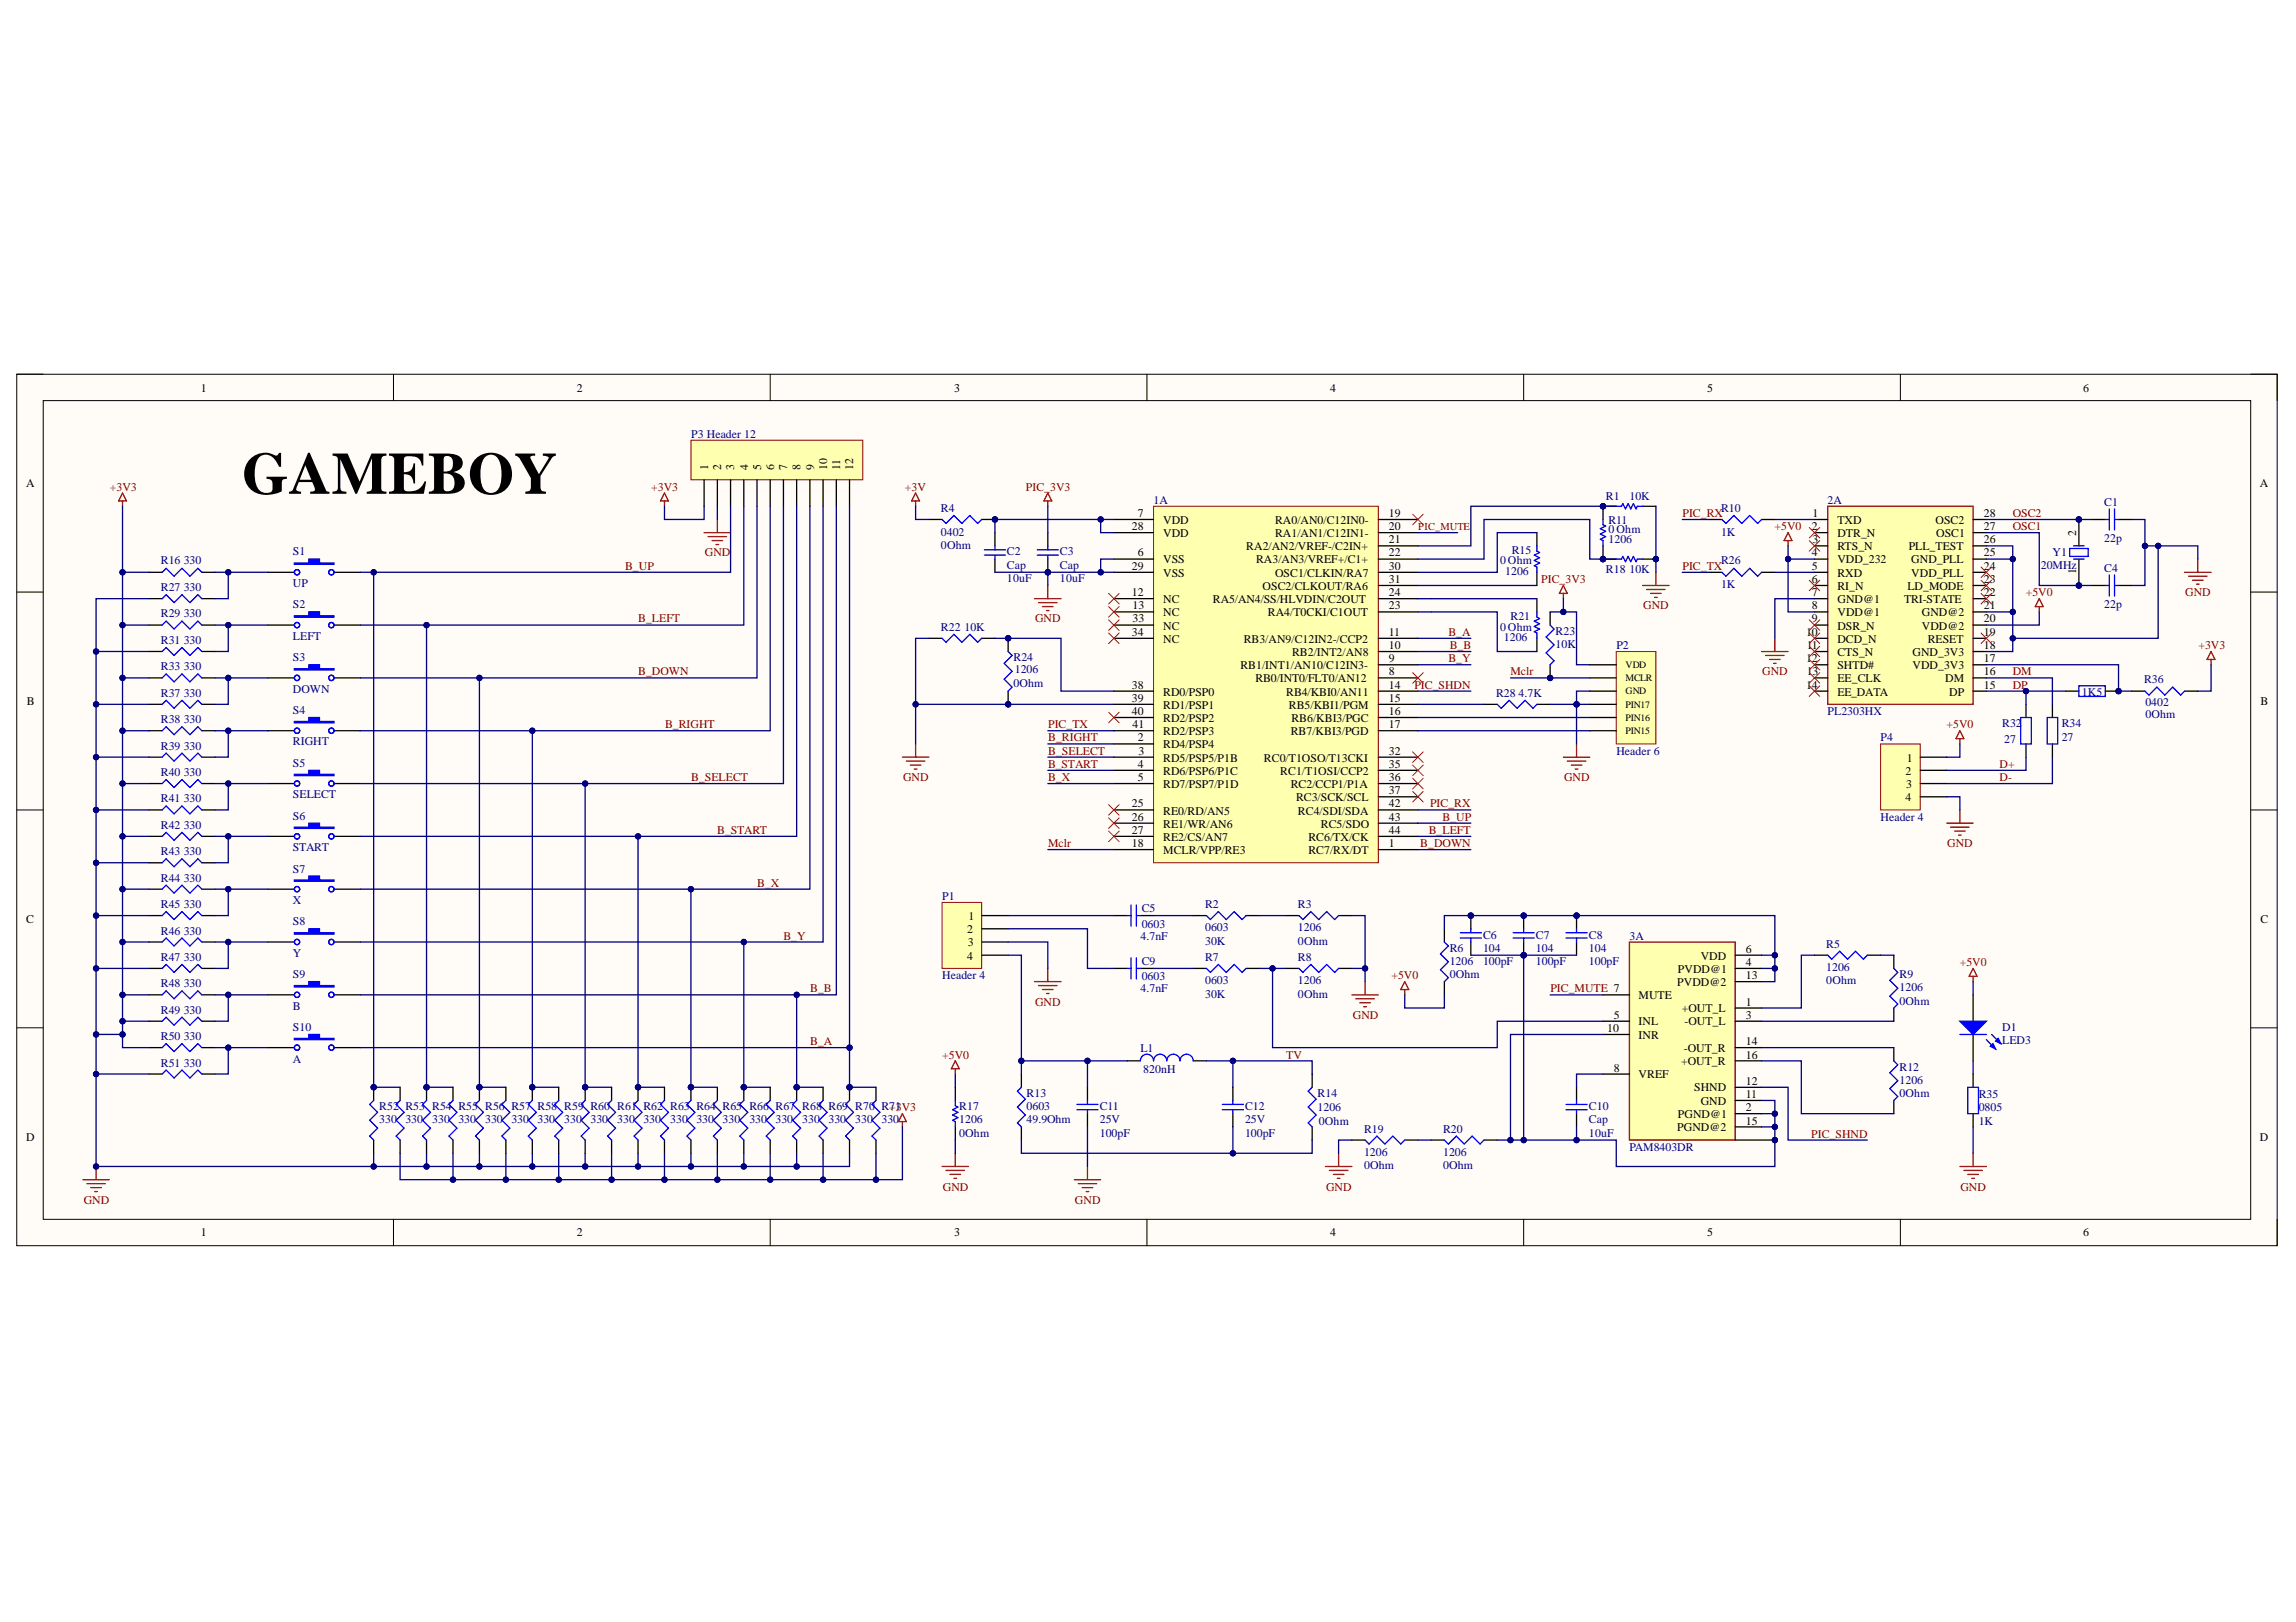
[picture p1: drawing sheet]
<svg xmlns="http://www.w3.org/2000/svg" width="297mm" height="210mm" viewBox="0 0 297 210" stroke-linecap="round" stroke-linejoin="round" font-family="sans-serif">
<defs><g id="words">
<text font-size="7.7" x="31.3" y="63.9">GAMEBOY</text>
<g font-size="1.5">
<text x="26" y="50.7">1</text>
<text x="74.6" y="50.7">2</text>
<text x="123.4" y="50.7">3</text>
<text x="172.1" y="50.7">4</text>
<text x="220.9" y="50.7">5</text>
<text x="269.5" y="50.7">6</text>
<text x="3.4" y="63.1">A</text>
<text x="91.6" y="60.9" transform="rotate(-90 91.6 60.9)">1</text>
<text x="93.3" y="60.9" transform="rotate(-90 93.3 60.9)">2</text>
<text x="95" y="60.9" transform="rotate(-90 95 60.9)">3</text>
<text x="96.8" y="60.9" transform="rotate(-90 96.8 60.9)">4</text>
<text x="98.5" y="60.9" transform="rotate(-90 98.5 60.9)">5</text>
<text x="100.2" y="60.9" transform="rotate(-90 100.2 60.9)">6</text>
<text x="101.9" y="60.9" transform="rotate(-90 101.9 60.9)">7</text>
<text x="103.5" y="60.9" transform="rotate(-90 103.5 60.9)">8</text>
<text x="105.3" y="60.9" transform="rotate(-90 105.3 60.9)">9</text>
<text x="107" y="60.9" transform="rotate(-90 107 60.9)">10</text>
<text x="108.7" y="60.9" transform="rotate(-90 108.7 60.9)">11</text>
<text x="110.4" y="60.9" transform="rotate(-90 110.4 60.9)">12</text>
<text x="292.4" y="63.1">A</text>
<text x="146.4" y="68.6">28</text>
<text x="147.2" y="66.9">7</text>
<text x="150.5" y="67.8">VDD</text>
<text x="150.5" y="69.5">VDD</text>
<text x="161.2" y="71.2">RA2/AN2/VREF-/C2IN+</text>
<text x="165" y="67.8">RA0/AN0/C12IN0-</text>
<text x="165" y="69.5">RA1/AN1/C12IN1-</text>
<text x="179.7" y="66.9">19</text>
<text x="179.7" y="68.6">20</text>
<text x="179.7" y="70.3">21</text>
<text x="234.4" y="68.6">2</text>
<text x="234.5" y="66.9">1</text>
<text x="234.5" y="70.3">3</text>
<text x="237.7" y="67.8">TXD</text>
<text x="237.7" y="69.5">DTR_N</text>
<text x="237.7" y="71.2">RTS_N</text>
<text x="246.9" y="71.2">PLL_TEST</text>
<text x="250.4" y="67.8">OSC2</text>
<text x="250.5" y="69.5">OSC1</text>
<text x="256.7" y="66.9">28</text>
<text x="256.7" y="68.6">27</text>
<text x="256.7" y="70.3">26</text>
<text x="268.6" y="69.3" transform="rotate(-90 268.6 69.3)">2</text>
<text x="146.4" y="73.8">29</text>
<text x="146.4" y="77.2">12</text>
<text x="147.2" y="72">6</text>
<text x="150.5" y="72.9">VSS</text>
<text x="150.5" y="74.6">VSS</text>
<text x="162.5" y="72.9">RA3/AN3/VREF+/C1+</text>
<text x="163.4" y="76.3">OSC2/CLKOUT/RA6</text>
<text x="165" y="74.6">OSC1/CLKIN/RA7</text>
<text x="179.7" y="72">22</text>
<text x="179.7" y="77.2">24</text>
<text x="179.7" y="75.5">31</text>
<text x="179.7" y="73.8">30</text>
<text x="234.4" y="72">4</text>
<text x="234.4" y="73.8">5</text>
<text x="234.4" y="75.5">6</text>
<text x="234.4" y="77.2">7</text>
<text x="237.7" y="72.9">VDD_232</text>
<text x="237.7" y="74.6">RXD</text>
<text x="237.7" y="76.3">RI_N</text>
<text x="246.8" y="76.3">LD_MODE</text>
<text x="247.3" y="72.9">GND_PLL</text>
<text x="247.3" y="74.6">VDD_PLL</text>
<text x="256.7" y="72">25</text>
<text x="256.7" y="73.8">24</text>
<text x="256.7" y="75.5">23</text>
<text x="256.7" y="77.2">22</text>
<text x="268.6" y="74.3" transform="rotate(-90 268.6 74.3)">1</text>
<text x="146.4" y="82.3">34</text>
<text x="146.5" y="78.9">13</text>
<text x="146.5" y="80.6">33</text>
<text x="150.5" y="78">NC</text>
<text x="150.5" y="79.7">NC</text>
<text x="150.5" y="81.5">NC</text>
<text x="150.5" y="83.2">NC</text>
<text x="156.9" y="78">RA5/AN4/SS/HLVDIN/C2OUT</text>
<text x="160.9" y="83.2">RB3/AN9/C12IN2-/CCP2</text>
<text x="164" y="79.7">RA4/T0CKI/C1OUT</text>
<text x="179.7" y="78.9">23</text>
<text x="179.7" y="82.3">11</text>
<text x="233.7" y="82.3">10</text>
<text x="234.4" y="78.9">8</text>
<text x="234.4" y="80.6">9</text>
<text x="237.7" y="78">GND@1</text>
<text x="237.7" y="79.7">VDD@1</text>
<text x="237.7" y="81.5">DSR_N</text>
<text x="237.7" y="83.2">DCD_N</text>
<text x="246.3" y="78">TRI-STATE</text>
<text x="248.6" y="79.7">GND@2</text>
<text x="248.6" y="81.5">VDD@2</text>
<text x="249.4" y="83.2">RESET</text>
<text x="256.7" y="78.9">21</text>
<text x="256.7" y="80.6">20</text>
<text x="256.7" y="82.3">19</text>
<text x="146.4" y="89.2">38</text>
<text x="160.5" y="86.6">RB1/INT1/AN10/C12IN3-</text>
<text x="162.4" y="88.2">RB0/INT0/FLT0/AN12</text>
<text x="167.2" y="84.9">RB2/INT2/AN8</text>
<text x="179.7" y="87.4">8</text>
<text x="179.7" y="85.7">9</text>
<text x="179.7" y="84">10</text>
<text x="179.7" y="89.2">14</text>
<text x="233.7" y="85.7">12</text>
<text x="233.7" y="89.2">14</text>
<text x="233.7" y="84">11</text>
<text x="233.7" y="87.4">13</text>
<text x="237.7" y="84.9">CTS_N</text>
<text x="237.7" y="86.6">SHTD#</text>
<text x="237.7" y="88.2">EE_CLK</text>
<text x="247.4" y="84.9">GND_3V3</text>
<text x="247.4" y="86.6">VDD_3V3</text>
<text x="251.7" y="88.2">DM</text>
<text x="256.7" y="84">18</text>
<text x="256.7" y="85.7">17</text>
<text x="256.7" y="87.4">16</text>
<text x="256.7" y="89.2">15</text>
<text x="3.5" y="91.3">B</text>
<text x="146.4" y="90.9">39</text>
<text x="146.4" y="92.6">40</text>
<text x="146.5" y="94.2">41</text>
<text x="147.2" y="95.9">2</text>
<text x="150.5" y="90">RD0/PSP0</text>
<text x="150.5" y="91.7">RD1/PSP1</text>
<text x="150.5" y="93.4">RD2/PSP2</text>
<text x="150.5" y="95.1">RD2/PSP3</text>
<text x="166.4" y="90">RB4/KBI0/AN11</text>
<text x="166.7" y="91.7">RB5/KBI1/PGM</text>
<text x="167" y="95.1">RB7/KBI3/PGD</text>
<text x="167.1" y="93.4">RB6/KBI3/PGC</text>
<text x="179.7" y="90.9">15</text>
<text x="179.7" y="92.6">16</text>
<text x="179.7" y="94.2">17</text>
<text x="237.7" y="90">EE_DATA</text>
<text x="252.2" y="90">DP</text>
<text x="292.4" y="91.3">B</text>
<text x="147.2" y="99.4">4</text>
<text x="147.2" y="101.1">5</text>
<text x="147.3" y="97.7">3</text>
<text x="150.5" y="96.8">RD4/PSP4</text>
<text x="150.5" y="98.6">RD5/PSP5/P1B</text>
<text x="150.5" y="100.2">RD6/PSP6/P1C</text>
<text x="150.5" y="101.9">RD7/PSP7/P1D</text>
<text x="163.5" y="98.6">RC0/T1OSO/T13CKI</text>
<text x="165.6" y="100.2">RC1/T1OSI/CCP2</text>
<text x="167" y="101.9">RC2/CCP1/P1A</text>
<text x="179.7" y="97.7">32</text>
<text x="179.7" y="99.4">35</text>
<text x="179.7" y="101.1">36</text>
<text x="246.5" y="100.2">2</text>
<text x="246.6" y="101.9">3</text>
<text x="246.7" y="98.6">1</text>
<text x="146.4" y="104.5">25</text>
<text x="146.4" y="106.3">26</text>
<text x="146.4" y="107.9">27</text>
<text x="150.5" y="105.4">RE0/RD/AN5</text>
<text x="150.5" y="107.1">RE1/WR/AN6</text>
<text x="167.7" y="103.6">RC3/SCK/SCL</text>
<text x="167.9" y="105.4">RC4/SDI/SDA</text>
<text x="170.9" y="107.1">RC5/SDO</text>
<text x="179.7" y="102.8">37</text>
<text x="179.7" y="104.5">42</text>
<text x="179.7" y="106.3">43</text>
<text x="179.7" y="107.9">44</text>
<text x="246.5" y="103.6">4</text>
<text x="146.4" y="109.6">18</text>
<text x="150.5" y="108.8">RE2/CS/AN7</text>
<text x="150.5" y="110.5">MCLR/VPP/RE3</text>
<text x="169.3" y="108.8">RC6/TX/CK</text>
<text x="169.3" y="110.5">RC7/RX/DT</text>
<text x="179.7" y="109.6">1</text>
<text x="3.4" y="119.4">C</text>
<text x="125.3" y="119">1</text>
<text x="292.4" y="119.4">C</text>
<text x="125.1" y="120.7">2</text>
<text x="125.1" y="124.2">4</text>
<text x="125.2" y="122.5">3</text>
<text x="217.1" y="125.9">PVDD@1</text>
<text x="220" y="124.2">VDD</text>
<text x="225.9" y="123.3">6</text>
<text x="225.9" y="125">4</text>
<text x="208.8" y="131.9">5</text>
<text x="212" y="129.3">MUTE</text>
<text x="217" y="127.6">PVDD@2</text>
<text x="217.6" y="131">+OUT_L</text>
<text x="225.9" y="126.7">13</text>
<text x="225.9" y="130.2">1</text>
<text x="225.9" y="131.9">3</text>
<text x="207.9" y="133.6">10</text>
<text x="212" y="132.7">INL</text>
<text x="212" y="134.4">INR</text>
<text x="217.5" y="137.9">+OUT_R</text>
<text x="217.8" y="136.1">-OUT_R</text>
<text x="217.9" y="132.7">-OUT_L</text>
<text x="225.9" y="135.2">14</text>
<text x="225.9" y="137">16</text>
<text x="208.8" y="138.7">8</text>
<text x="212" y="139.6">VREF</text>
<text x="219.2" y="141.2">SHND</text>
<text x="220" y="142.9">GND</text>
<text x="225.9" y="140.4">12</text>
<text x="225.9" y="142.1">11</text>
<text x="225.9" y="143.8">2</text>
<text x="3.4" y="147.7">D</text>
<text x="217" y="146.4">PGND@2</text>
<text x="217.1" y="144.7">PGND@1</text>
<text x="225.9" y="145.6">15</text>
<text x="292.4" y="147.7">D</text>
<text x="26" y="160">1</text>
<text x="74.6" y="160">2</text>
<text x="123.4" y="160">3</text>
<text x="172.1" y="160">4</text>
<text x="220.9" y="160">5</text>
<text x="269.5" y="160">6</text>
</g>
<g font-size="1.5" fill="#000080">
<text x="89.4" y="56.6">P3 Header 12</text>
<text x="149.2" y="65.3">1A</text>
<text x="207.8" y="64.7">R1</text>
<text x="210.8" y="64.7">10K</text>
<text x="236.4" y="65.3">2A</text>
<text x="272.2" y="65.4">C1</text>
<text x="37.9" y="71.8">S1</text>
<text x="121.7" y="71">0Ohm</text>
<text x="121.7" y="66.3">R4</text>
<text x="121.7" y="69.3">0402</text>
<text x="130.3" y="71.8">C2</text>
<text x="137.1" y="71.8">C3</text>
<text x="195.6" y="71.7">R15</text>
<text x="208.1" y="69">0Ohm</text>
<text x="208.1" y="67.8">R11</text>
<text x="208.1" y="70.3">1206</text>
<text x="222.7" y="69.3">1K</text>
<text x="222.7" y="66.3">R10</text>
<text x="272.2" y="70.2">22p</text>
<text x="20.8" y="73">R16</text>
<text x="20.8" y="76.5">R27</text>
<text x="23.8" y="73">330</text>
<text x="23.8" y="76.5">330</text>
<text x="37.9" y="76">UP</text>
<text x="130.3" y="75.3">10uF</text>
<text x="130.3" y="73.6">Cap</text>
<text x="137.1" y="75.3">10uF</text>
<text x="137.1" y="73.6">Cap</text>
<text x="194.1" y="73">0Ohm</text>
<text x="194.7" y="74.5">1206</text>
<text x="207.8" y="74.1">R18</text>
<text x="210.8" y="74.1">10K</text>
<text x="222.7" y="76.2">1K</text>
<text x="222.7" y="73">R26</text>
<text x="264" y="73.6">20MHz</text>
<text x="265.5" y="72">Y1</text>
<text x="272.2" y="74">C4</text>
<text x="20.8" y="79.9">R29</text>
<text x="20.8" y="83.3">R31</text>
<text x="23.8" y="79.9">330</text>
<text x="23.8" y="83.3">330</text>
<text x="37.9" y="78.7">S2</text>
<text x="37.9" y="82.8">LEFT</text>
<text x="121.7" y="81.7">R22</text>
<text x="124.8" y="81.7">10K</text>
<text x="194.1" y="81.7">0Ohm</text>
<text x="194.6" y="83">1206</text>
<text x="195.4" y="80.2">R21</text>
<text x="201.3" y="83.8">10K</text>
<text x="201.3" y="82.2">R23</text>
<text x="272.2" y="78.7">22p</text>
<text x="20.8" y="86.7">R33</text>
<text x="23.8" y="86.7">330</text>
<text x="37.9" y="85.5">S3</text>
<text x="37.9" y="89.7">DOWN</text>
<text x="131.1" y="88.9">0Ohm</text>
<text x="131.1" y="85.5">R24</text>
<text x="131.3" y="87.1">1206</text>
<text x="209.1" y="84">P2</text>
<text x="277.4" y="88.4">R36</text>
<text x="20.8" y="90.2">R37</text>
<text x="20.8" y="93.6">R38</text>
<text x="23.8" y="90.2">330</text>
<text x="23.8" y="93.6">330</text>
<text x="37.9" y="92.4">S4</text>
<text x="193.6" y="90.2">R28</text>
<text x="196.4" y="90.2">4.7K</text>
<text x="236.4" y="92.6">PL2303HX</text>
<text x="243.3" y="95.9">P4</text>
<text x="259" y="94.1">R32</text>
<text x="266.7" y="95.9">27</text>
<text x="266.7" y="94.1">R34</text>
<text x="269.4" y="90">1K5</text>
<text x="277.6" y="92.9">0Ohm</text>
<text x="277.6" y="91.4">0402</text>
<text x="20.8" y="97">R39</text>
<text x="20.8" y="100.4">R40</text>
<text x="23.8" y="97">330</text>
<text x="23.8" y="100.4">330</text>
<text x="37.9" y="96.4">RIGHT</text>
<text x="37.9" y="99.2">S5</text>
<text x="209.1" y="97.7">Header 6</text>
<text x="259.3" y="96.1">27</text>
<text x="20.8" y="103.8">R41</text>
<text x="20.8" y="107.3">R42</text>
<text x="23.8" y="103.8">330</text>
<text x="23.8" y="107.3">330</text>
<text x="37.9" y="103.3">SELECT</text>
<text x="37.9" y="106.1">S6</text>
<text x="243.3" y="106.3">Header 4</text>
<text x="20.8" y="110.6">R43</text>
<text x="23.8" y="110.6">330</text>
<text x="37.9" y="110.1">START</text>
<text x="37.9" y="112.9">S7</text>
<text x="20.8" y="114.1">R44</text>
<text x="20.8" y="117.5">R45</text>
<text x="23.8" y="114.1">330</text>
<text x="23.8" y="117.5">330</text>
<text x="37.9" y="117">X</text>
<text x="37.9" y="119.7">S8</text>
<text x="121.9" y="116.5">P1</text>
<text x="147.7" y="118">C5</text>
<text x="155.9" y="117.5">R2</text>
<text x="167.9" y="117.5">R3</text>
<text x="20.8" y="121">R46</text>
<text x="20.8" y="124.3">R47</text>
<text x="23.8" y="121">330</text>
<text x="23.8" y="124.3">330</text>
<text x="37.9" y="123.8">Y</text>
<text x="147.5" y="121.6">4.7nF</text>
<text x="147.7" y="124.8">C9</text>
<text x="147.7" y="120">0603</text>
<text x="155.9" y="124.3">R7</text>
<text x="155.9" y="122.3">30K</text>
<text x="155.9" y="120.5">0603</text>
<text x="167.9" y="122.3">0Ohm</text>
<text x="167.9" y="120.5">1206</text>
<text x="167.9" y="124.3">R8</text>
<text x="187.5" y="123.2">R6</text>
<text x="187.5" y="124.8">1206</text>
<text x="191.9" y="124.8">100pF</text>
<text x="191.9" y="121.5">C6</text>
<text x="191.9" y="123.2">104</text>
<text x="198.7" y="124.8">100pF</text>
<text x="198.7" y="121.5">C7</text>
<text x="198.7" y="123.2">104</text>
<text x="205.6" y="124.8">100pF</text>
<text x="205.6" y="121.5">C8</text>
<text x="205.6" y="123.2">104</text>
<text x="210.8" y="121.6">3A</text>
<text x="236.3" y="122.6">R5</text>
<text x="236.3" y="125.7">1206</text>
<text x="20.8" y="127.7">R48</text>
<text x="20.8" y="131.2">R49</text>
<text x="23.8" y="127.7">330</text>
<text x="23.8" y="131.2">330</text>
<text x="37.9" y="126.5">S9</text>
<text x="37.9" y="130.7">B</text>
<text x="121.9" y="126.7">Header 4</text>
<text x="147.5" y="128.4">4.7nF</text>
<text x="147.7" y="126.9">0603</text>
<text x="155.9" y="129.2">30K</text>
<text x="155.9" y="127.4">0603</text>
<text x="167.9" y="129.2">0Ohm</text>
<text x="167.9" y="127.4">1206</text>
<text x="187.5" y="126.5">0Ohm</text>
<text x="236.3" y="127.4">0Ohm</text>
<text x="245.8" y="130">0Ohm</text>
<text x="245.8" y="126.5">R9</text>
<text x="245.8" y="128.2">1206</text>
<text x="20.8" y="134.6">R50</text>
<text x="23.8" y="134.6">330</text>
<text x="37.9" y="133.4">S10</text>
<text x="37.9" y="137.5">A</text>
<text x="147.5" y="136.1">L1</text>
<text x="259" y="133.4">D1</text>
<text x="259" y="135.1">LED3</text>
<text x="20.8" y="138">R51</text>
<text x="23.8" y="138">330</text>
<text x="49.1" y="143.6">R52 R53 R54 R55 R56 R57 R58 R59 R60 R61 R62 R63 R64 R65 R66 R67 R68 R69 R70 R71</text>
<text x="124.1" y="143.6">R17</text>
<text x="132.8" y="141.9">R13</text>
<text x="132.8" y="143.6">0603</text>
<text x="142.3" y="143.6">C11</text>
<text x="147.9" y="138.9">820nH</text>
<text x="161.1" y="143.6">C12</text>
<text x="170.5" y="141.9">R14</text>
<text x="170.5" y="143.8">1206</text>
<text x="205.6" y="143.6">C10</text>
<text x="245.8" y="141.9">0Ohm</text>
<text x="245.8" y="138.5">R12</text>
<text x="245.8" y="140.2">1206</text>
<text x="256" y="142.1">R35</text>
<text x="256" y="143.8">0805</text>
<text x="49.1" y="145.4">330</text>
<text x="52.4" y="145.4">330</text>
<text x="55.9" y="145.4">330</text>
<text x="59.3" y="145.4">330</text>
<text x="62.8" y="145.4">330</text>
<text x="66.2" y="145.4">330</text>
<text x="69.5" y="145.4">330</text>
<text x="73" y="145.4">330</text>
<text x="76.4" y="145.4">330</text>
<text x="79.9" y="145.4">330</text>
<text x="83.2" y="145.4">330</text>
<text x="86.7" y="145.4">330</text>
<text x="90.1" y="145.4">330</text>
<text x="93.5" y="145.4">330</text>
<text x="96.9" y="145.4">330</text>
<text x="100.3" y="145.4">330</text>
<text x="103.8" y="145.4">330</text>
<text x="107.2" y="145.4">330</text>
<text x="110.7" y="145.4">330</text>
<text x="114" y="145.4">330</text>
<text x="124.1" y="147.1">0Ohm</text>
<text x="124.1" y="145.4">1206</text>
<text x="132.8" y="145.4">49.9Ohm</text>
<text x="142.3" y="147.1">100pF</text>
<text x="142.3" y="145.4">25V</text>
<text x="161.1" y="147.1">100pF</text>
<text x="161.1" y="145.4">25V</text>
<text x="170.6" y="145.6">0Ohm</text>
<text x="176.5" y="146.6">R19</text>
<text x="176.5" y="149.6">1206</text>
<text x="186.7" y="146.6">R20</text>
<text x="186.7" y="149.6">1206</text>
<text x="205.6" y="147.1">10uF</text>
<text x="205.6" y="145.4">Cap</text>
<text x="210.8" y="148.9">PAM8403DR</text>
<text x="256" y="145.6">1K</text>
<text x="176.5" y="151.3">0Ohm</text>
<text x="186.7" y="151.3">0Ohm</text>
</g>
<g font-size="1.5" fill="#800000">
<text x="14.2" y="63.5">+3V3</text>
<text x="84.3" y="63.5">+3V3</text>
<text x="117.1" y="63.5">+3V</text>
<text x="132.7" y="63.5">PIC_3V3</text>
<text x="217.7" y="66.9">PIC_RX</text>
<text x="229.6" y="68.6">+5V0</text>
<text x="260.4" y="68.6">OSC1</text>
<text x="260.4" y="66.9">OSC2</text>
<text x="80.9" y="73.8">B_UP</text>
<text x="91.2" y="72">GND</text>
<text x="199.4" y="75.5">PIC_3V3</text>
<text x="217.7" y="73.8">PIC_TX</text>
<text x="262.1" y="77.2">+5V0</text>
<text x="282.7" y="77.2">GND</text>
<text x="82.6" y="80.6">B_LEFT</text>
<text x="133.9" y="80.6">GND</text>
<text x="187.4" y="82.3">B_A</text>
<text x="212.6" y="78.9">GND</text>
<text x="82.6" y="87.4">B_DOWN</text>
<text x="183" y="89.2">PIC_SHDN</text>
<text x="187.4" y="85.7">B_Y</text>
<text x="187.5" y="84">B_B</text>
<text x="195.4" y="87.4">Mclr</text>
<text x="228" y="87.4">GND</text>
<text x="260.4" y="87.4">DM</text>
<text x="260.4" y="89.2">DP</text>
<text x="284.4" y="84">+3V3</text>
<text x="86" y="94.2">B_RIGHT</text>
<text x="135.6" y="94.2">PIC_TX</text>
<text x="135.6" y="95.9">B_RIGHT</text>
<text x="251.8" y="94.2">+5V0</text>
<text x="89.4" y="101.1">B_SELECT</text>
<text x="116.8" y="101.1">GND</text>
<text x="135.6" y="97.7">B_SELECT</text>
<text x="135.6" y="99.4">B_START</text>
<text x="135.6" y="101.1">B_X</text>
<text x="202.4" y="101.1">GND</text>
<text x="258.7" y="99.4">D+</text>
<text x="258.7" y="101.1">D-</text>
<text x="92.8" y="107.9">B_START</text>
<text x="184.8" y="107.9">B_LEFT</text>
<text x="185" y="104.5">PIC_RX</text>
<text x="186.6" y="106.3">B_UP</text>
<text x="135.6" y="109.6">Mclr</text>
<text x="183.7" y="109.6">B_DOWN</text>
<text x="251.9" y="109.6">GND</text>
<text x="98" y="114.8">B_X</text>
<text x="101.3" y="121.6">B_Y</text>
<text x="253.5" y="125">+5V0</text>
<text x="104.8" y="128.4">B_B</text>
<text x="133.9" y="130.2">GND</text>
<text x="175" y="131.9">GND</text>
<text x="180" y="126.7">+5V0</text>
<text x="200.6" y="128.4">PIC_MUTE 7</text>
<text x="104.8" y="135.2">B_A</text>
<text x="121.9" y="137">+5V0</text>
<text x="166.4" y="137">TV</text>
<text x="115" y="143.8">+3V3</text>
<text x="234.3" y="147.2">PIC_SHND</text>
<text x="10.8" y="155.8">GND</text>
<text x="122" y="154.1">GND</text>
<text x="139.1" y="155.8">GND</text>
<text x="171.6" y="154.1">GND</text>
<text x="253.6" y="154.1">GND</text>
</g>
<text font-size="1.4" fill="#800000" x="183.5" y="68.6">PIC_MUTE</text>
<g font-size="1.3">
<text x="210.3" y="86.5">VDD</text>
<text x="210.3" y="88.2">MCLR</text>
<text x="210.3" y="89.9">GND</text>
<text x="210.3" y="91.6">PIN17</text>
<text x="210.3" y="93.3">PIN16</text>
<text x="210.3" y="95">PIN15</text>
</g>
</g></defs>
<path d="M2.2 48.4h292.4v112.8h-292.4z" fill-rule="evenodd" fill="#fffcf8"/>
<path d="M2.2 48.4h292.4v112.8h-292.4z" fill="none" stroke="#000" stroke-width=".13"/>
<path d="M5.6 51.8h285.6v106h-285.6z" fill-rule="evenodd" fill="#fffcf8"/>
<g fill="none" stroke="#000" stroke-width=".13">
<path d="M2.2 48.4h3.4M5.6 51.8h285.6v106h-285.6zM50.9 48.4v3.4M99.6 48.4v3.4M148.4 48.4v3.4M197.1 48.4v3.4M245.9 48.4v3.4M291.2 48.4h3.4v3.4M2.2 76.6h3.4M291.2 76.6h3.4M2.2 104.8h3.4M291.2 104.8h3.4"/>
<path d="M2.2 133h3.4M291.2 133h3.4M50.9 157.8v3.4M99.6 157.8v3.4M148.4 157.8v3.4M197.1 157.8v3.4M245.9 157.8v3.4M294.6 157.8v3.4"/>
</g>
<path d="M121.9 116.8h5.1v8.5h-5.1z" fill-rule="evenodd" fill="#ffffb0"/>
<path d="M121.9 116.8h5.1v8.5h-5.1z" fill="none" stroke="#800000" stroke-width=".13"/>
<path d="M34.7 74.1h3.4M43.2 74.1h3.4M127 118.5h3.4M127 120.2h3.4M127 121.9h3.4M127 123.6h3.4M145.8 137.3h1.7M154.4 137.3h1.7" fill="none" stroke="#000" stroke-width=".17"/>
<path d="M147.5 137.3a.85 .85 0 0 1 .9-.9 .85 .85 0 0 1 .8 .9 .86 .86 0 0 1 .9-.9 .86 .86 0 0 1 .9 .9 .85 .85 0 0 1 .8-.9 .85 .85 0 0 1 .9 .9 .86 .86 0 0 1 .8-.9 .86 .86 0 0 1 .9 .9" fill="none" stroke="#00f" stroke-width=".17"/>
<path d="M38.1 72.9h1.9v-.6h1.3v.6h1.9v.1h-5.1z" fill-rule="evenodd" fill="#00f"/>
<g fill="none" stroke="#00f" stroke-width=".17">
<path d="M38.1 72.9h1.9v-.6h1.3v.6h1.9v.1h-5.1z"/>
<circle cx="38.4" cy="74.1" r=".34"/>
<circle cx="42.9" cy="74.1" r=".34"/>
</g>
<path d="M15.9 63.8l.5 1h-1.1zM15.9 64.8v.7" fill="none" stroke="#800000" stroke-width=".17"/>
<path d="M89.4 57h22.2v5.1h-22.2z" fill-rule="evenodd" fill="#ffffb0"/>
<path d="M89.4 57h22.2v5.1h-22.2z" fill="none" stroke="#800000" stroke-width=".13"/>
<g fill="none" stroke="#000" stroke-width=".17">
<path d="M91.1 62.1v3.4M92.8 62.1v3.4M94.5 62.1v3.4M96.2 62.1v3.4M97.9 62.1v3.4M99.6 62.1v3.4M101.4 62.1v3.4M103.1 62.1v3.4M104.8 62.1v3.4M106.5 62.1v3.4M108.2 62.1v3.4M109.9 62.1v3.4"/>
<path d="M34.7 80.9h3.4M43.2 80.9h3.4"/>
</g>
<path d="M38.1 79.7h1.9v-.5h1.3v.5h1.9v.2h-5.1z" fill-rule="evenodd" fill="#00f"/>
<g fill="none" stroke="#00f" stroke-width=".17">
<path d="M38.1 79.7h1.9v-.5h1.3v.5h1.9v.2h-5.1z"/>
<circle cx="38.4" cy="80.9" r=".34"/>
<circle cx="42.9" cy="80.9" r=".34"/>
</g>
<path d="M34.7 87.7h3.4M43.2 87.7h3.4" fill="none" stroke="#000" stroke-width=".17"/>
<path d="M38.1 86.5h1.9v-.5h1.3v.5h1.9v.2h-5.1z" fill-rule="evenodd" fill="#00f"/>
<g fill="none" stroke="#00f" stroke-width=".17">
<path d="M38.1 86.5h1.9v-.5h1.3v.5h1.9v.2h-5.1z"/>
<circle cx="38.4" cy="87.7" r=".34"/>
<circle cx="42.9" cy="87.7" r=".34"/>
</g>
<path d="M34.7 94.6h3.4M43.2 94.6h3.4" fill="none" stroke="#000" stroke-width=".17"/>
<path d="M38.1 93.4h1.9v-.5h1.3v.5h1.9v.1h-5.1z" fill-rule="evenodd" fill="#00f"/>
<g fill="none" stroke="#00f" stroke-width=".17">
<path d="M38.1 93.4h1.9v-.5h1.3v.5h1.9v.1h-5.1z"/>
<circle cx="38.4" cy="94.6" r=".34"/>
<circle cx="42.9" cy="94.6" r=".34"/>
</g>
<path d="M34.7 101.4h3.4M43.2 101.4h3.4" fill="none" stroke="#000" stroke-width=".17"/>
<path d="M38.1 100.2h1.9v-.5h1.3v.5h1.9v.2h-5.1z" fill-rule="evenodd" fill="#00f"/>
<g fill="none" stroke="#00f" stroke-width=".17">
<path d="M38.1 100.2h1.9v-.5h1.3v.5h1.9v.2h-5.1z"/>
<circle cx="38.4" cy="101.4" r=".34"/>
<circle cx="42.9" cy="101.4" r=".34"/>
</g>
<path d="M34.7 108.2h3.4M43.2 108.2h3.4" fill="none" stroke="#000" stroke-width=".17"/>
<path d="M38.1 107h1.9v-.5h1.3v.5h1.9v.2h-5.1z" fill-rule="evenodd" fill="#00f"/>
<g fill="none" stroke="#00f" stroke-width=".17">
<path d="M38.1 107h1.9v-.5h1.3v.5h1.9v.2h-5.1z"/>
<circle cx="38.4" cy="108.2" r=".34"/>
<circle cx="42.9" cy="108.2" r=".34"/>
</g>
<path d="M34.7 115.1h3.4M43.2 115.1h3.4" fill="none" stroke="#000" stroke-width=".17"/>
<path d="M38.1 113.9h1.9v-.5h1.3v.5h1.9v.1h-5.1z" fill-rule="evenodd" fill="#00f"/>
<g fill="none" stroke="#00f" stroke-width=".17">
<path d="M38.1 113.9h1.9v-.5h1.3v.5h1.9v.1h-5.1z"/>
<circle cx="38.4" cy="115.1" r=".34"/>
<circle cx="42.9" cy="115.1" r=".34"/>
</g>
<path d="M34.7 121.9h3.4M43.2 121.9h3.4" fill="none" stroke="#000" stroke-width=".17"/>
<path d="M38.1 120.7h1.9v-.5h1.3v.5h1.9v.2h-5.1z" fill-rule="evenodd" fill="#00f"/>
<g fill="none" stroke="#00f" stroke-width=".17">
<path d="M38.1 120.7h1.9v-.5h1.3v.5h1.9v.2h-5.1z"/>
<circle cx="38.4" cy="121.9" r=".34"/>
<circle cx="42.9" cy="121.9" r=".34"/>
</g>
<path d="M34.7 128.7h3.4M43.2 128.7h3.4" fill="none" stroke="#000" stroke-width=".17"/>
<path d="M38.1 127.5h1.9v-.5h1.3v.5h1.9v.2h-5.1z" fill-rule="evenodd" fill="#00f"/>
<g fill="none" stroke="#00f" stroke-width=".17">
<path d="M38.1 127.5h1.9v-.5h1.3v.5h1.9v.2h-5.1z"/>
<circle cx="38.4" cy="128.7" r=".34"/>
<circle cx="42.9" cy="128.7" r=".34"/>
</g>
<path d="M34.7 135.6h3.4M43.2 135.6h3.4" fill="none" stroke="#000" stroke-width=".17"/>
<path d="M38.1 134.4h1.9v-.5h1.3v.5h1.9v.1h-5.1z" fill-rule="evenodd" fill="#00f"/>
<g fill="none" stroke="#00f" stroke-width=".17">
<path d="M38.1 134.4h1.9v-.5h1.3v.5h1.9v.1h-5.1z"/>
<circle cx="38.4" cy="135.6" r=".34"/>
<circle cx="42.9" cy="135.6" r=".34"/>
</g>
<path d="M86 63.8l.5 1h-1zM86 64.8v.7M91.1 68.9h3.4M91.6 69.4h2.4M92.1 70h1.4M92.6 70.5h.4M92.8 67.2v1.7M10.7 152.7h3.4M11.2 153.2h2.4M11.7 153.7h1.4M12.3 154.2h.3M12.4 151v1.7" fill="none" stroke="#800000" stroke-width=".17"/>
<circle cx="12.4" cy="151" r=".34" fill="#000080"/>
<circle cx="12.4" cy="151" r=".34" fill="none" stroke="#000080" stroke-width=".13"/>
<path d="M116.7 144.1l.6 1h-1.1zM116.7 145.1v.7" fill="none" stroke="#800000" stroke-width=".17"/>
<circle cx="229.6" cy="147.5" r=".34" fill="#000080"/>
<circle cx="229.6" cy="147.5" r=".34" fill="none" stroke="#000080" stroke-width=".13"/>
<path d="M210.8 121.9h13.7v25.6h-13.7z" fill-rule="evenodd" fill="#ffffb0"/>
<path d="M210.8 121.9h13.7v25.6h-13.7z" fill="none" stroke="#800000" stroke-width=".17"/>
<g fill="none" stroke="#000" stroke-width=".17">
<path d="M207.4 128.7h3.4M207.4 132.2h3.4M207.4 133.9h3.4M207.4 139h3.4M224.5 132.2h3.4M224.5 123.6h3.4M224.5 125.3h3.4M224.5 127h3.4M224.5 130.4h3.4M224.5 135.6h3.4M224.5 137.3h3.4M224.5 140.7h3.4"/>
<path d="M224.5 142.4h3.4M224.5 144.1h3.4M224.5 145.8h3.4M224.5 147.5h5.1"/>
</g>
<circle cx="229.6" cy="147.5" r=".34" fill="#000080"/>
<circle cx="229.6" cy="147.5" r=".34" fill="none" stroke="#000080" stroke-width=".13"/>
<g fill="none" stroke="#800000" stroke-width=".17">
<path d="M123.6 137.3l.5 1h-1zM123.6 138.3v.7M133.8 127h3.5M134.4 127.5h2.4M134.9 128.1h1.3M135.4 128.6h.3M135.6 125.3v1.7M174.9 128.7h3.4M175.4 129.3h2.4M175.9 129.8h1.4M176.4 130.3h.4M176.6 127v1.7"/>
<path d="M181.7 127l.6 1.1h-1.1zM181.7 128.1v.6M121.9 151h3.4M122.4 151.5h2.4M122.9 152h1.4M123.4 152.5h.4M123.6 149.2v1.8M139 152.7h3.4M139.5 153.2h2.4M140 153.7h1.4M140.5 154.2h.4M140.7 151v1.7"/>
<path d="M171.5 151h3.4M172 151.5h2.4M172.5 152h1.4M173 152.5h.4M173.2 149.2v1.8"/>
</g>
<path d="M123.6 140.7v1.7M123.6 145.8v1.7" fill="none" stroke="#000" stroke-width=".17"/>
<path d="M123.6 142.4v.7l.3 .2-.7 .3 .7 .3-.7 .4 .7 .3-.7 .4 .4 .1v.7" fill="none" stroke="#00f" stroke-width=".17"/>
<path d="M149.2 65.5h29.1v46.2h-29.1z" fill-rule="evenodd" fill="#ffffb0"/>
<path d="M149.2 65.5h29.1v46.2h-29.1z" fill="none" stroke="#800000" stroke-width=".13"/>
<g fill="none" stroke="#000" stroke-width=".17">
<path d="M144.1 67.2h5.1M144.1 68.9h5.1M144.1 72.3h5.1M144.1 74.1h5.1M144.1 77.5h5.1M144.1 79.2h5.1M178.3 68.9h5.1M178.3 72.4h5.1M178.3 74.1h5.1M178.3 79.2h5.1M178.3 67.2h5.1M178.3 70.6h5.1"/>
<path d="M178.3 77.5h5.1M178.3 75.8h5.1M144.1 80.9h5.1M144.1 82.6h5.1M144.1 89.4h5.1M144.1 91.1h5.1M144.1 92.9h5.1M144.1 94.6h5.1M144.1 96.3h5.1M144.1 98h5.1M144.1 99.7h5.1M178.3 82.6h5.1"/>
<path d="M178.3 89.4h5.1M178.3 91.2h5.1M178.3 92.9h5.1M178.3 94.6h5.1M178.3 99.7h5.1M178.3 87.7h5.1M178.3 86h5.1M178.3 84.3h5.1M178.3 98h5.1M144.1 101.4h5.1M144.1 104.8h5.1M144.1 106.5h5.1"/>
<path d="M144.1 108.2h5.1M144.1 109.9h5.1M178.3 101.4h5.1M178.3 104.8h5.1M178.3 106.5h5.1M178.3 109.9h5.1M178.3 103.1h5.1M178.3 108.2h5.1"/>
</g>
<path d="M209.1 84.3h5.1v12h-5.1z" fill-rule="evenodd" fill="#ffffb0"/>
<path d="M209.1 84.3h5.1v12h-5.1z" fill="none" stroke="#800000" stroke-width=".13"/>
<path d="M205.7 86h3.4M205.7 87.7h3.4M205.7 89.4h3.4M205.7 91.2h3.4M205.7 92.9h3.4M205.7 94.6h3.4" fill="none" stroke="#000" stroke-width=".17"/>
<circle cx="207.4" cy="72.3" r=".35" fill="#000080"/>
<circle cx="207.4" cy="72.3" r=".35" fill="none" stroke="#000080" stroke-width=".13"/>
<circle cx="207.4" cy="65.5" r=".34" fill="#000080"/>
<circle cx="207.4" cy="65.5" r=".34" fill="none" stroke="#000080" stroke-width=".13"/>
<path d="M207.4 70.6v1.8" fill="none" stroke="#000" stroke-width=".17"/>
<circle cx="207.4" cy="72.3" r=".35" fill="#000080"/>
<circle cx="207.4" cy="72.3" r=".35" fill="none" stroke="#000080" stroke-width=".13"/>
<path d="M207.4 65.5v1.7" fill="none" stroke="#000" stroke-width=".17"/>
<circle cx="207.4" cy="65.5" r=".34" fill="#000080"/>
<circle cx="207.4" cy="65.5" r=".34" fill="none" stroke="#000080" stroke-width=".13"/>
<path d="M207.4 67.2v.7l.3 .2-.7 .3 .7 .4-.7 .3 .7 .3-.7 .4 .4 .2v.6" fill="none" stroke="#00f" stroke-width=".17"/>
<circle cx="207.4" cy="65.5" r=".34" fill="#000080"/>
<circle cx="207.4" cy="65.5" r=".34" fill="none" stroke="#000080" stroke-width=".13"/>
<path d="M207.4 65.5h1.7" fill="none" stroke="#000" stroke-width=".17"/>
<circle cx="207.4" cy="65.5" r=".34" fill="#000080"/>
<circle cx="207.4" cy="65.5" r=".34" fill="none" stroke="#000080" stroke-width=".13"/>
<path d="M212.5 65.5h1.7" fill="none" stroke="#000" stroke-width=".17"/>
<path d="M209.1 65.5h.7l.1-.3 .4 .7 .3-.7 .4 .7 .3-.7 .4 .7 .1-.4h.7" fill="none" stroke="#00f" stroke-width=".17"/>
<circle cx="207.4" cy="72.3" r=".35" fill="#000080"/>
<circle cx="207.4" cy="72.3" r=".35" fill="none" stroke="#000080" stroke-width=".13"/>
<circle cx="214.2" cy="72.3" r=".35" fill="#000080"/>
<circle cx="214.2" cy="72.3" r=".35" fill="none" stroke="#000080" stroke-width=".13"/>
<path d="M207.4 72.4h1.7" fill="none" stroke="#000" stroke-width=".17"/>
<circle cx="207.4" cy="72.3" r=".35" fill="#000080"/>
<circle cx="207.4" cy="72.3" r=".35" fill="none" stroke="#000080" stroke-width=".13"/>
<path d="M212.5 72.4h1.7" fill="none" stroke="#000" stroke-width=".17"/>
<circle cx="214.2" cy="72.3" r=".35" fill="#000080"/>
<circle cx="214.2" cy="72.3" r=".35" fill="none" stroke="#000080" stroke-width=".13"/>
<path d="M198.8 70.6v.7l.4 .2-.7 .3 .7 .4-.7 .3 .7 .4-.7 .3 .3 .2v.7M198.8 79.2v.7l.4 .1-.7 .4 .7 .3-.7 .4 .7 .3-.7 .3 .3 .2v.7M209.1 72.4h.7l.1-.4 .4 .7 .3-.7 .4 .7 .3-.7 .4 .7 .1-.3h.7" fill="none" stroke="#00f" stroke-width=".17"/>
<path d="M198.8 68.9v1.7M198.8 74.1v1.7M198.8 77.5v1.7M198.8 82.6v1.7" fill="none" stroke="#000" stroke-width=".17"/>
<g fill="none" stroke="#800000" stroke-width=".17">
<path d="M118.5 63.8l.5 1h-1.1zM118.5 64.8v.7M133.8 77.5h3.5M134.4 78h2.4M134.9 78.5h1.3M135.4 79h.3M135.6 63.8l.5 1h-1.1zM135.6 64.8v.7M135.6 75.8v1.7M202.3 75.8l.5 1h-1.1zM202.3 76.8v.7M212.5 75.8h3.4"/>
<path d="M213 76.3h2.4M213.5 76.8h1.4M214.1 77.3h.3M214.2 74.1v1.7M116.7 98h3.5M117.3 98.5h2.4M117.8 99h1.3M118.3 99.5h.3M118.5 96.3v1.7M202.3 98h3.4M202.8 98.5h2.4M203.3 99h1.3"/>
<path d="M203.8 99.5h.3M204 96.3v1.7"/>
</g>
<g fill="none" stroke="#f00" stroke-width=".13">
<path d="M143.4 78.5l1.4 1.4M143.4 76.8l1.4 1.4M144.8 78.5l-1.4 1.4M144.8 76.8l-1.4 1.4M182.8 66.5l1.3 1.4M184.1 66.5l-1.3 1.4M143.4 92.2l1.4 1.3M143.4 81.9l1.4 1.4M143.4 80.2l1.4 1.4M144.8 92.2l-1.4 1.3M144.8 81.9l-1.4 1.4M144.8 80.2l-1.4 1.4"/>
<path d="M182.8 97.3l1.3 1.4M182.8 99l1.3 1.4M184.1 97.3l-1.3 1.4M184.1 99l-1.3 1.4M143.4 107.6l1.4 1.3M143.4 105.8l1.4 1.4M143.4 104.1l1.4 1.4M144.8 107.6l-1.4 1.3M144.8 105.8l-1.4 1.4M144.8 104.1l-1.4 1.4M182.8 100.7l1.3 1.4M182.8 102.4l1.3 1.4"/>
<path d="M184.1 100.7l-1.3 1.4M184.1 102.4l-1.3 1.4"/>
</g>
<path d="M236.5 65.5h18.8v25.7h-18.8z" fill-rule="evenodd" fill="#ffffb0"/>
<path d="M231.3 68.9l.5 1.1h-1zM231.3 70v.6M236.5 65.5h18.8v25.7h-18.8zM227.9 84.3h3.4M228.4 84.8h2.4M228.9 85.3h1.4M229.4 85.8h.4M229.6 82.6v1.7" fill="none" stroke="#800000" stroke-width=".17"/>
<g fill="none" stroke="#000" stroke-width=".17">
<path d="M234.7 67.2h1.8M234.7 68.9h1.8M234.7 70.6h1.8M234.7 72.4h1.8M234.7 74.1h1.8M234.7 75.8h1.8M234.7 77.5h1.8M234.7 79.2h1.8M255.3 67.2h1.7M255.3 68.9h1.7M255.3 70.6h1.7M255.3 72.4h1.7"/>
<path d="M255.3 74.1h1.7M255.3 75.8h1.7M255.3 77.5h1.7M255.3 79.2h1.7M234.7 80.9h1.8M234.7 82.6h1.8M234.7 84.3h1.8M234.7 86h1.8M234.7 87.7h1.8M234.7 89.4h1.8M255.3 80.9h1.7M255.3 82.6h1.7"/>
<path d="M255.3 84.3h1.7M255.3 86h1.7M255.3 87.7h1.7M255.3 89.4h1.7"/>
</g>
<g fill="none" stroke="#f00" stroke-width=".13">
<path d="M234.1 70l1.3 1.3M234.1 68.3l1.3 1.3M234.1 75.1l1.3 1.4M235.4 70l-1.3 1.3M235.4 68.3l-1.3 1.3M235.4 75.1l-1.3 1.4M234.1 88.8l1.3 1.3M234.1 87.1l1.3 1.3M234.1 85.3l1.3 1.4M234.1 83.6l1.3 1.4M234.1 81.9l1.3 1.4M234.1 80.2l1.3 1.4"/>
<path d="M235.4 88.8l-1.3 1.3M235.4 87.1l-1.3 1.3M235.4 85.3l-1.3 1.4M235.4 83.6l-1.3 1.4M235.4 81.9l-1.3 1.4M235.4 80.2l-1.3 1.4"/>
</g>
<circle cx="268.9" cy="75.8" r=".35" fill="#000080"/>
<circle cx="268.9" cy="75.8" r=".35" fill="none" stroke="#000080" stroke-width=".13"/>
<circle cx="268.9" cy="67.2" r=".34" fill="#000080"/>
<circle cx="268.9" cy="67.2" r=".34" fill="none" stroke="#000080" stroke-width=".13"/>
<path d="M269 72.4v3.4" fill="none" stroke="#000" stroke-width=".17"/>
<circle cx="268.9" cy="75.8" r=".35" fill="#000080"/>
<circle cx="268.9" cy="75.8" r=".35" fill="none" stroke="#000080" stroke-width=".13"/>
<path d="M269 67.2v3.4" fill="none" stroke="#000" stroke-width=".17"/>
<circle cx="268.9" cy="67.2" r=".34" fill="#000080"/>
<circle cx="268.9" cy="67.2" r=".34" fill="none" stroke="#000080" stroke-width=".13"/>
<path d="M267.8 71h2.3v1h-2.3zM268.3 70.6h1.3M268.3 72.4h1.3M261.4 92.9h1.4v3.4h-1.4zM264.8 92.9h1.4v3.4h-1.4z" fill="none" stroke="#00f" stroke-width=".17"/>
<path d="M251.9 106.5h3.4M252.4 107h2.3M252.9 107.6h1.3M253.4 108.1h.3M253.6 104.8v1.7" fill="none" stroke="#800000" stroke-width=".17"/>
<path d="M262.1 91.2v1.7M262.1 96.3v1.7M265.5 91.2v1.7M265.5 96.3v1.7" fill="none" stroke="#000" stroke-width=".17"/>
<circle cx="274.1" cy="89.4" r=".34" fill="#000080"/>
<circle cx="274.1" cy="89.4" r=".34" fill="none" stroke="#000080" stroke-width=".13"/>
<path d="M267.2 89.4h1.8M272.4 89.4h1.7" fill="none" stroke="#000" stroke-width=".17"/>
<circle cx="274.1" cy="89.4" r=".34" fill="#000080"/>
<circle cx="274.1" cy="89.4" r=".34" fill="none" stroke="#000080" stroke-width=".13"/>
<path d="M269 88.8h3.4v1.3h-3.4z" fill="none" stroke="#00f" stroke-width=".17"/>
<path d="M263.8 77.5l.5 1h-1zM263.8 78.5v.7M286 84.3l.6 1h-1.1zM286 85.3v.7M255.3 125.3l.5 1h-1.1zM255.3 126.3v.7" fill="none" stroke="#800000" stroke-width=".17"/>
<path d="M256.3 73.4l1.4 1.3M256.3 75.1l1.4 1.4M256.3 76.8l1.4 1.4M257.7 73.4l-1.4 1.3M257.7 75.1l-1.4 1.4M257.7 76.8l-1.4 1.4M256.3 81.9l1.4 1.4M257.7 81.9l-1.4 1.4" fill="none" stroke="#f00" stroke-width=".13"/>
<path d="M243.3 96.3h5.1v8.5h-5.1z" fill-rule="evenodd" fill="#ffffb0"/>
<path d="M243.3 96.3h5.1v8.5h-5.1z" fill="none" stroke="#800000" stroke-width=".13"/>
<path d="M248.4 98h3.5M248.4 99.7h3.5M248.4 101.4h3.5M248.4 103.1h3.5M255.3 128.7v3.5M255.3 133.9v3.4M255.3 139v1.7M255.3 144.1v1.7" fill="none" stroke="#000" stroke-width=".17"/>
<path d="M282.6 74.1h3.4M283.1 74.6h2.4M283.6 75.1h1.4M284.2 75.6h.3M284.3 72.4v1.7M253.6 151h3.4M254.1 151.5h2.4M254.6 152h1.4M255.1 152.5h.3M255.3 149.2v1.8" fill="none" stroke="#800000" stroke-width=".17"/>
<path d="M254.6 140.7h1.4v3.4h-1.4z" fill="none" stroke="#00f" stroke-width=".17"/>
<path d="M253.6 132.2h3.4l-1.7 1.7z" fill="#00f"/>
<path d="M253.6 132.2h3.4l-1.7 1.7zM257 134.5l1.2 1.3M257.7 133.9l1.2 1.2" fill="none" stroke="#00f" stroke-width=".17"/>
<path d="M257.5 135.4l.3-.3 .4 .7z" fill="#00f"/>
<path d="M257.5 135.4l.3-.3 .4 .7z" fill="none" stroke="#00f" stroke-width=".17"/>
<path d="M258.5 134.4l.4 .7-.7-.4z" fill="#00f"/>
<path d="M253.6 133.9h3.4M258.5 134.4l.4 .7-.7-.4z" fill="none" stroke="#00f" stroke-width=".17"/>
<path d="M253.6 94.6l.5 1h-1.1zM253.6 95.6v.7" fill="none" stroke="#800000" stroke-width=".17"/>
<circle cx="204" cy="118.5" r=".34" fill="#000080"/>
<circle cx="204" cy="118.5" r=".34" fill="none" stroke="#000080" stroke-width=".13"/>
<path d="M204 118.5v1.7M204 121.9v1.7" fill="none" stroke="#000" stroke-width=".17"/>
<circle cx="204" cy="118.5" r=".34" fill="#000080"/>
<circle cx="204" cy="118.5" r=".34" fill="none" stroke="#000080" stroke-width=".13"/>
<path d="M202.6 120.7h2.7M202.6 121.4h2.7M204 120.2v.5M204 121.4v.5" fill="none" stroke="#00f" stroke-width=".17"/>
<circle cx="197.1" cy="123.6" r=".34" fill="#000080"/>
<circle cx="197.1" cy="123.6" r=".34" fill="none" stroke="#000080" stroke-width=".13"/>
<circle cx="197.1" cy="118.5" r=".34" fill="#000080"/>
<circle cx="197.1" cy="118.5" r=".34" fill="none" stroke="#000080" stroke-width=".13"/>
<path d="M197.1 121.9v1.7" fill="none" stroke="#000" stroke-width=".17"/>
<circle cx="197.1" cy="123.6" r=".34" fill="#000080"/>
<circle cx="197.1" cy="123.6" r=".34" fill="none" stroke="#000080" stroke-width=".13"/>
<path d="M197.1 118.5v1.7" fill="none" stroke="#000" stroke-width=".17"/>
<circle cx="197.1" cy="118.5" r=".34" fill="#000080"/>
<circle cx="197.1" cy="118.5" r=".34" fill="none" stroke="#000080" stroke-width=".13"/>
<path d="M195.8 120.7h2.7M195.8 121.4h2.7M197.1 120.2v.5M197.1 121.4v.5" fill="none" stroke="#00f" stroke-width=".17"/>
<circle cx="190.3" cy="118.5" r=".34" fill="#000080"/>
<circle cx="190.3" cy="118.5" r=".34" fill="none" stroke="#000080" stroke-width=".13"/>
<path d="M190.3 118.5v1.7M190.3 121.9v1.7" fill="none" stroke="#000" stroke-width=".17"/>
<circle cx="190.3" cy="118.5" r=".34" fill="#000080"/>
<circle cx="190.3" cy="118.5" r=".34" fill="none" stroke="#000080" stroke-width=".13"/>
<g fill="none" stroke="#00f" stroke-width=".17">
<path d="M21 74.1l.5-.6 1 1.1 1-1.1 1.1 1.1 1-1.1 .5 .6M21 77.5l.5-.5 1 1 1-1 1.1 1 1-1 .5 .5M272.4 67.2h.5M272.4 75.8h.5M272.9 65.9v2.7M272.9 74.4v2.7M273.6 65.9v2.7M273.6 74.4v2.7M273.6 67.2h.5M273.6 75.8h.5M21 80.9l.5-.5 1 1 1-1 1.1 1 1-1 .5 .5M21 84.3l.5-.5 1 1 1-1 1.1 1 1-1 .5 .5"/>
<path d="M21 87.7l.5-.5 1 1 1-1 1.1 1 1-1 .5 .5M21 91.1l.5-.5 1 1.1 1-1.1 1.1 1.1 1-1.1 .5 .5M21 94.6l.5-.5 1 1 1-1 1.1 1 1-1 .5 .5M21 98l.5-.5 1 1 1-1 1.1 1 1-1 .5 .5M21 101.4l.5-.5 1 1 1-1 1.1 1 1-1 .5 .5M21 104.8l.5-.5 1 1 1-1 1.1 1 1-1 .5 .5M21 108.2l.5-.5 1 1 1-1 1.1 1 1-1 .5 .5M21 111.7l.5-.6 1 1.1 1-1.1 1.1 1.1 1-1.1 .5 .6M21 115.1l.5-.5 1 1 1-1 1.1 1 1-1 .5 .5M21 118.5l.5-.5 1 1 1-1 1.1 1 1-1 .5 .5M145.8 118.5h.5M146.3 117.1v2.8"/>
<path d="M147 117.1v2.8M147 118.5h.5M21 121.9l.5-.5 1 1 1-1 1.1 1 1-1 .5 .5M21 125.3l.5-.5 1 1 1-1 1.1 1 1-1 .5 .5M21 128.7l.5-.5 1 1.1 1-1.1 1.1 1.1 1-1.1 .5 .5M21 132.2l.5-.6 1 1.1 1-1.1 1.1 1.1 1-1.1 .5 .6M21 135.6l.5-.5 1 1 1-1 1.1 1 1-1 .5 .5M21 139l.5-.5 1 1 1-1 1.1 1 1-1 .5 .5M145.8 125.3h.5M146.3 124v2.7M147 124v2.7M147 125.3h.5"/>
<path d="M188.9 120.7h2.8M188.9 121.4h2.8M190.3 120.2v.5M190.3 121.4v.5M202.6 142.9h2.7M202.6 143.6h2.7M204 142.4v.5M204 143.6v.5"/>
</g>
<g fill="none" stroke="#000" stroke-width=".17">
<path d="M19.3 74.1h1.7M19.3 77.5h1.7M26.1 74.1h1.7M26.1 77.5h1.7M270.7 67.2h1.7M270.7 75.8h1.7M274.1 67.2h1.7M274.1 75.8h1.7M19.3 80.9h1.7M19.3 84.3h1.7M19.3 87.7h1.7M19.3 91.1h1.7"/>
<path d="M19.3 94.6h1.7M19.3 98h1.7M26.1 80.9h1.7M26.1 84.3h1.7M26.1 87.7h1.7M26.1 91.1h1.7M26.1 94.6h1.7M26.1 98h1.7M19.3 118.5h1.7M19.3 101.4h1.7M19.3 104.8h1.7M19.3 108.2h1.7"/>
<path d="M19.3 111.7h1.7M19.3 115.1h1.7M26.1 118.5h1.7M26.1 101.4h1.7M26.1 104.8h1.7M26.1 108.2h1.7M26.1 111.7h1.7M26.1 115.1h1.7M144.1 118.5h1.7M147.5 118.5h1.7M19.3 125.3h1.7M19.3 121.9h1.7"/>
<path d="M19.3 128.7h1.7M19.3 132.2h1.7M19.3 135.6h1.7M19.3 139h1.7M26.1 125.3h1.7M26.1 121.9h1.7M26.1 128.7h1.7M26.1 132.2h1.7M26.1 135.6h1.7M26.1 139h1.7M144.1 125.3h1.7M147.5 125.3h1.7"/>
<path d="M204 140.7v1.7M204 144.1v1.7"/>
</g>
<circle cx="48.3" cy="140.7" r=".34" fill="#000080"/>
<circle cx="48.3" cy="140.7" r=".34" fill="none" stroke="#000080" stroke-width=".13"/>
<path d="M48.3 140.7v1.7M48.3 147.5v1.7" fill="none" stroke="#000" stroke-width=".17"/>
<circle cx="48.3" cy="140.7" r=".34" fill="#000080"/>
<circle cx="48.3" cy="140.7" r=".34" fill="none" stroke="#000080" stroke-width=".13"/>
<path d="M48.3 142.4l-.5 .5 1.1 1-1.1 1.1 1.1 1-1.1 1 .5 .5M51.8 142.4l-.6 .5 1.1 1-1.1 1.1 1.1 1-1.1 1 .6 .5" fill="none" stroke="#00f" stroke-width=".17"/>
<path d="M51.8 140.7v1.7M51.8 147.5v1.7" fill="none" stroke="#000" stroke-width=".17"/>
<circle cx="55.2" cy="140.7" r=".34" fill="#000080"/>
<circle cx="55.2" cy="140.7" r=".34" fill="none" stroke="#000080" stroke-width=".13"/>
<path d="M55.2 140.7v1.7M55.2 147.5v1.7" fill="none" stroke="#000" stroke-width=".17"/>
<circle cx="55.2" cy="140.7" r=".34" fill="#000080"/>
<circle cx="55.2" cy="140.7" r=".34" fill="none" stroke="#000080" stroke-width=".13"/>
<path d="M55.2 142.4l-.5 .5 1 1-1 1.1 1 1-1 1 .5 .5M58.6 142.4l-.5 .5 1 1-1 1.1 1 1-1 1 .5 .5" fill="none" stroke="#00f" stroke-width=".17"/>
<path d="M58.6 140.7v1.7M58.6 147.5v1.7" fill="none" stroke="#000" stroke-width=".17"/>
<circle cx="62" cy="140.7" r=".34" fill="#000080"/>
<circle cx="62" cy="140.7" r=".34" fill="none" stroke="#000080" stroke-width=".13"/>
<path d="M62 140.7v1.7M62 147.5v1.7" fill="none" stroke="#000" stroke-width=".17"/>
<circle cx="62" cy="140.7" r=".34" fill="#000080"/>
<circle cx="62" cy="140.7" r=".34" fill="none" stroke="#000080" stroke-width=".13"/>
<path d="M62 142.4l-.5 .5 1 1-1 1.1 1 1-1 1 .5 .5M65.4 142.4l-.5 .5 1.1 1-1.1 1.1 1.1 1-1.1 1 .5 .5" fill="none" stroke="#00f" stroke-width=".17"/>
<path d="M65.4 140.7v1.7M65.4 147.5v1.7" fill="none" stroke="#000" stroke-width=".17"/>
<circle cx="68.9" cy="140.7" r=".34" fill="#000080"/>
<circle cx="68.9" cy="140.7" r=".34" fill="none" stroke="#000080" stroke-width=".13"/>
<path d="M68.9 140.7v1.7M68.9 147.5v1.7" fill="none" stroke="#000" stroke-width=".17"/>
<circle cx="68.9" cy="140.7" r=".34" fill="#000080"/>
<circle cx="68.9" cy="140.7" r=".34" fill="none" stroke="#000080" stroke-width=".13"/>
<path d="M68.9 142.4l-.6 .5 1.1 1-1.1 1.1 1.1 1-1.1 1 .6 .5M72.3 142.4l-.5 .5 1 1-1 1.1 1 1-1 1 .5 .5" fill="none" stroke="#00f" stroke-width=".17"/>
<path d="M72.3 140.7v1.7M72.3 147.5v1.7" fill="none" stroke="#000" stroke-width=".17"/>
<circle cx="75.7" cy="140.7" r=".34" fill="#000080"/>
<circle cx="75.7" cy="140.7" r=".34" fill="none" stroke="#000080" stroke-width=".13"/>
<path d="M75.7 140.7v1.7M75.7 147.5v1.7" fill="none" stroke="#000" stroke-width=".17"/>
<circle cx="75.7" cy="140.7" r=".34" fill="#000080"/>
<circle cx="75.7" cy="140.7" r=".34" fill="none" stroke="#000080" stroke-width=".13"/>
<path d="M75.7 142.4l-.5 .5 1 1-1 1.1 1 1-1 1 .5 .5M79.1 142.4l-.5 .5 1 1-1 1.1 1 1-1 1 .5 .5" fill="none" stroke="#00f" stroke-width=".17"/>
<path d="M79.1 140.7v1.7M79.1 147.5v1.7" fill="none" stroke="#000" stroke-width=".17"/>
<circle cx="82.5" cy="140.7" r=".34" fill="#000080"/>
<circle cx="82.5" cy="140.7" r=".34" fill="none" stroke="#000080" stroke-width=".13"/>
<path d="M82.5 140.7v1.7M82.5 147.5v1.7" fill="none" stroke="#000" stroke-width=".17"/>
<circle cx="82.5" cy="140.7" r=".34" fill="#000080"/>
<circle cx="82.5" cy="140.7" r=".34" fill="none" stroke="#000080" stroke-width=".13"/>
<path d="M82.5 142.4l-.5 .5 1.1 1-1.1 1.1 1.1 1-1.1 1 .5 .5M86 142.4l-.5 .5 1 1-1 1.1 1 1-1 1 .5 .5" fill="none" stroke="#00f" stroke-width=".17"/>
<path d="M86 140.7v1.7M86 147.5v1.7" fill="none" stroke="#000" stroke-width=".17"/>
<circle cx="89.4" cy="140.7" r=".34" fill="#000080"/>
<circle cx="89.4" cy="140.7" r=".34" fill="none" stroke="#000080" stroke-width=".13"/>
<path d="M89.4 140.7v1.7M89.4 147.5v1.7" fill="none" stroke="#000" stroke-width=".17"/>
<circle cx="89.4" cy="140.7" r=".34" fill="#000080"/>
<circle cx="89.4" cy="140.7" r=".34" fill="none" stroke="#000080" stroke-width=".13"/>
<path d="M89.4 142.4l-.5 .5 1 1-1 1.1 1 1-1 1 .5 .5M92.8 142.4l-.5 .5 1 1-1 1.1 1 1-1 1 .5 .5" fill="none" stroke="#00f" stroke-width=".17"/>
<path d="M92.8 140.7v1.7M92.8 147.5v1.7" fill="none" stroke="#000" stroke-width=".17"/>
<circle cx="96.2" cy="140.7" r=".34" fill="#000080"/>
<circle cx="96.2" cy="140.7" r=".34" fill="none" stroke="#000080" stroke-width=".13"/>
<path d="M96.2 140.7v1.7M96.2 147.5v1.7" fill="none" stroke="#000" stroke-width=".17"/>
<circle cx="96.2" cy="140.7" r=".34" fill="#000080"/>
<circle cx="96.2" cy="140.7" r=".34" fill="none" stroke="#000080" stroke-width=".13"/>
<path d="M96.2 142.4l-.5 .5 1 1-1 1.1 1 1-1 1 .5 .5M99.6 142.4l-.5 .5 1.1 1-1.1 1.1 1.1 1-1.1 1 .5 .5" fill="none" stroke="#00f" stroke-width=".17"/>
<path d="M99.6 140.7v1.7M99.6 147.5v1.7" fill="none" stroke="#000" stroke-width=".17"/>
<circle cx="103.1" cy="140.7" r=".34" fill="#000080"/>
<circle cx="103.1" cy="140.7" r=".34" fill="none" stroke="#000080" stroke-width=".13"/>
<path d="M103.1 140.7v1.7M103.1 147.5v1.7" fill="none" stroke="#000" stroke-width=".17"/>
<circle cx="103.1" cy="140.7" r=".34" fill="#000080"/>
<circle cx="103.1" cy="140.7" r=".34" fill="none" stroke="#000080" stroke-width=".13"/>
<path d="M103.1 142.4l-.5 .5 1 1-1 1.1 1 1-1 1 .5 .5M106.5 142.4l-.5 .5 1 1-1 1.1 1 1-1 1 .5 .5" fill="none" stroke="#00f" stroke-width=".17"/>
<path d="M106.5 140.7v1.7M106.5 147.5v1.7" fill="none" stroke="#000" stroke-width=".17"/>
<circle cx="109.9" cy="140.7" r=".34" fill="#000080"/>
<circle cx="109.9" cy="140.7" r=".34" fill="none" stroke="#000080" stroke-width=".13"/>
<path d="M109.9 140.7v1.7M109.9 147.5v1.7" fill="none" stroke="#000" stroke-width=".17"/>
<circle cx="109.9" cy="140.7" r=".34" fill="#000080"/>
<circle cx="109.9" cy="140.7" r=".34" fill="none" stroke="#000080" stroke-width=".13"/>
<g fill="none" stroke="#00f" stroke-width=".17">
<path d="M127.3 71.8h2.8M127.3 71.2h2.8M128.7 70.6v.6M128.7 71.8v.5M222.8 74.1l.5 .5 1-1.1 1 1.1 1.1-1.1 1 1.1 .5-.5M222.8 67.2l.5 .5 1-1 1 1 1.1-1 1 1 .5-.5M277.5 89.4l.5 .6 1-1.1 1.1 1.1 1-1.1 1 1.1 .5-.6M156.1 118.5l.5 .5 1-1 1 1 1.1-1 1 1 .5-.5M168 118.5l.6 .5 1-1 1 1 1-1 1.1 1 .5-.5M156.1 125.3l.5 .5 1-1 1 1 1.1-1 1 1 .5-.5M168 125.3l.6 .5 1-1 1 1 1-1 1.1 1 .5-.5M186.9 121.9l.5 .5-1 1 1 1.1-1 1 1 1-.5 .5"/>
<path d="M236.5 123.6l.5 .5 1-1 1 1 1.1-1 1 1 .5-.5M245 125.3l.5 .5-1 1.1 1 1-1 1 1 1-.5 .5M245 137.3l.5 .5-1 1 1 1.1-1 1 1 1-.5 .5M109.9 142.4l-.5 .5 1 1-1 1.1 1 1-1 1 .5 .5M113.3 142.4l-.5 .5 1 1-1 1.1 1 1-1 1 .5 .5M132.1 140.7l-.5 .5 1.1 1-1.1 1.1 1.1 1-1.1 1 .5 .5M139.3 143.6h2.8M139.3 142.9h2.8M140.7 142.4v.5M140.7 143.6v.5M158.1 143.6h2.8M158.1 142.9h2.8"/>
<path d="M159.5 142.4v.5M159.5 143.6v.5M169.8 140.7l-.6 .5 1.1 1-1.1 1.1 1.1 1-1.1 1 .6 .5M176.6 147.5l.5 .6 1-1.1 1.1 1.1 1-1.1 1 1.1 .5-.6M186.9 147.5l.5 .6 1-1.1 1 1.1 1.1-1.1 1 1.1 .5-.6"/>
</g>
<g fill="none" stroke="#000" stroke-width=".17">
<path d="M128.7 68.9v1.7M128.7 72.3v1.8M221.1 74.1h1.7M221.1 67.2h1.7M227.9 74.1h1.7M227.9 67.2h1.7M275.8 89.4h1.7M282.6 89.4h1.7M154.4 118.5h1.7M161.2 118.5h1.7M166.3 118.5h1.7M173.2 118.5h1.7"/>
<path d="M132.1 139v1.7M154.4 125.3h1.7M161.2 125.3h1.7M166.3 125.3h1.7M169.8 139v1.7M173.2 125.3h1.7M186.9 120.2v1.7M186.9 127v1.7M234.7 123.6h1.8M241.6 123.6h1.7M245 123.6v1.7M245 130.4v1.8"/>
<path d="M245 135.6v1.7M113.3 140.7v1.7M113.3 147.5v1.7M132.1 145.8v1.7M140.7 140.7v1.7M140.7 144.1v1.7M159.5 140.7v1.7M159.5 144.1v1.7M169.8 145.8v1.7M174.9 147.5h1.7M181.7 147.5h1.7M185.1 147.5h1.8"/>
<path d="M192 147.5h1.7M245 142.4v1.7"/>
</g>
<circle cx="135.6" cy="74.1" r=".34" fill="#000080"/>
<circle cx="135.6" cy="74.1" r=".34" fill="none" stroke="#000080" stroke-width=".13"/>
<path d="M135.6 68.9v1.7M135.6 72.3v1.8" fill="none" stroke="#000" stroke-width=".17"/>
<circle cx="135.6" cy="74.1" r=".34" fill="#000080"/>
<circle cx="135.6" cy="74.1" r=".34" fill="none" stroke="#000080" stroke-width=".13"/>
<path d="M134.2 71.8h2.7M134.2 71.2h2.7M135.6 70.6v.6M135.6 71.8v.5" fill="none" stroke="#00f" stroke-width=".17"/>
<circle cx="128.7" cy="67.2" r=".34" fill="#000080"/>
<circle cx="128.7" cy="67.2" r=".34" fill="none" stroke="#000080" stroke-width=".13"/>
<path d="M127 67.2h1.7" fill="none" stroke="#000" stroke-width=".17"/>
<circle cx="128.7" cy="67.2" r=".34" fill="#000080"/>
<circle cx="128.7" cy="67.2" r=".34" fill="none" stroke="#000080" stroke-width=".13"/>
<path d="M120.2 67.2h1.7M120.2 82.6h1.7M127 82.6h1.7" fill="none" stroke="#000" stroke-width=".17"/>
<path d="M121.9 67.2l.5 .5 1-1 1 1 1.1-1 1 1 .5-.5M121.9 82.6l.5 .5 1-1 1 1 1.1-1 1 1 .5-.5" fill="none" stroke="#00f" stroke-width=".17"/>
<circle cx="130.4" cy="82.6" r=".34" fill="#000080"/>
<circle cx="130.4" cy="82.6" r=".34" fill="none" stroke="#000080" stroke-width=".13"/>
<circle cx="130.4" cy="91.1" r=".34" fill="#000080"/>
<circle cx="130.4" cy="91.1" r=".34" fill="none" stroke="#000080" stroke-width=".13"/>
<path d="M130.4 82.6v1.7" fill="none" stroke="#000" stroke-width=".17"/>
<circle cx="130.4" cy="82.6" r=".34" fill="#000080"/>
<circle cx="130.4" cy="82.6" r=".34" fill="none" stroke="#000080" stroke-width=".13"/>
<path d="M130.4 89.4v1.7" fill="none" stroke="#000" stroke-width=".17"/>
<circle cx="130.4" cy="91.1" r=".34" fill="#000080"/>
<circle cx="130.4" cy="91.1" r=".34" fill="none" stroke="#000080" stroke-width=".13"/>
<path d="M130.4 84.3l.5 .5-1 1 1 1.1-1 1 1 1-.5 .5M193.7 91.2l.5 .5 1-1.1 1.1 1.1 1-1.1 1 1.1 .5-.5" fill="none" stroke="#00f" stroke-width=".17"/>
<path d="M192 91.2h1.7M198.8 91.2h1.7" fill="none" stroke="#000" stroke-width=".17"/>
<circle cx="200.5" cy="87.7" r=".34" fill="#000080"/>
<circle cx="200.5" cy="87.7" r=".34" fill="none" stroke="#000080" stroke-width=".13"/>
<path d="M200.5 79.2v1.7M200.5 86v1.7" fill="none" stroke="#000" stroke-width=".17"/>
<circle cx="200.5" cy="87.7" r=".34" fill="#000080"/>
<circle cx="200.5" cy="87.7" r=".34" fill="none" stroke="#000080" stroke-width=".13"/>
<path d="M200.5 80.9l.6 .5-1.1 1 1.1 1.1-1.1 1 1.1 1-.6 .5" fill="none" stroke="#00f" stroke-width=".17"/>
<path d="M15.9 65.5v8.6h3.4" fill="none" stroke="#000080" stroke-width=".17"/>
<circle cx="15.8" cy="74.1" r=".34" fill="#000080"/>
<circle cx="15.8" cy="74.1" r=".34" fill="none" stroke="#000080" stroke-width=".13"/>
<path d="M27.8 74.1h1.7v3.4h-1.7" fill="none" stroke="#000080" stroke-width=".17"/>
<circle cx="29.5" cy="74.1" r=".34" fill="#000080"/>
<circle cx="29.5" cy="74.1" r=".34" fill="none" stroke="#000080" stroke-width=".13"/>
<path d="M29.5 74.1h5.2" fill="none" stroke="#000080" stroke-width=".17"/>
<circle cx="29.5" cy="74.1" r=".34" fill="#000080"/>
<circle cx="29.5" cy="74.1" r=".34" fill="none" stroke="#000080" stroke-width=".13"/>
<path d="M27.8 80.9h1.7v3.4h-1.7" fill="none" stroke="#000080" stroke-width=".17"/>
<circle cx="29.5" cy="80.9" r=".34" fill="#000080"/>
<circle cx="29.5" cy="80.9" r=".34" fill="none" stroke="#000080" stroke-width=".13"/>
<path d="M29.5 80.9h5.2" fill="none" stroke="#000080" stroke-width=".17"/>
<circle cx="29.5" cy="80.9" r=".34" fill="#000080"/>
<circle cx="29.5" cy="80.9" r=".34" fill="none" stroke="#000080" stroke-width=".13"/>
<path d="M27.8 87.7h1.7v3.4h-1.7" fill="none" stroke="#000080" stroke-width=".17"/>
<circle cx="29.5" cy="87.7" r=".34" fill="#000080"/>
<circle cx="29.5" cy="87.7" r=".34" fill="none" stroke="#000080" stroke-width=".13"/>
<path d="M29.5 87.7h5.2" fill="none" stroke="#000080" stroke-width=".17"/>
<circle cx="29.5" cy="87.7" r=".34" fill="#000080"/>
<circle cx="29.5" cy="87.7" r=".34" fill="none" stroke="#000080" stroke-width=".13"/>
<path d="M27.8 94.6h1.7v3.4h-1.7" fill="none" stroke="#000080" stroke-width=".17"/>
<circle cx="29.5" cy="94.6" r=".34" fill="#000080"/>
<circle cx="29.5" cy="94.6" r=".34" fill="none" stroke="#000080" stroke-width=".13"/>
<path d="M29.5 94.6h5.2" fill="none" stroke="#000080" stroke-width=".17"/>
<circle cx="29.5" cy="94.6" r=".34" fill="#000080"/>
<circle cx="29.5" cy="94.6" r=".34" fill="none" stroke="#000080" stroke-width=".13"/>
<path d="M27.8 101.4h1.7v3.4h-1.7" fill="none" stroke="#000080" stroke-width=".17"/>
<circle cx="29.5" cy="101.4" r=".34" fill="#000080"/>
<circle cx="29.5" cy="101.4" r=".34" fill="none" stroke="#000080" stroke-width=".13"/>
<path d="M29.5 101.4h5.2" fill="none" stroke="#000080" stroke-width=".17"/>
<circle cx="29.5" cy="101.4" r=".34" fill="#000080"/>
<circle cx="29.5" cy="101.4" r=".34" fill="none" stroke="#000080" stroke-width=".13"/>
<path d="M27.8 108.2h1.7v3.5h-1.7" fill="none" stroke="#000080" stroke-width=".17"/>
<circle cx="29.5" cy="108.2" r=".34" fill="#000080"/>
<circle cx="29.5" cy="108.2" r=".34" fill="none" stroke="#000080" stroke-width=".13"/>
<path d="M29.5 108.2h5.2" fill="none" stroke="#000080" stroke-width=".17"/>
<circle cx="29.5" cy="108.2" r=".34" fill="#000080"/>
<circle cx="29.5" cy="108.2" r=".34" fill="none" stroke="#000080" stroke-width=".13"/>
<path d="M27.8 115.1h1.7v3.4h-1.7" fill="none" stroke="#000080" stroke-width=".17"/>
<circle cx="29.5" cy="115.1" r=".34" fill="#000080"/>
<circle cx="29.5" cy="115.1" r=".34" fill="none" stroke="#000080" stroke-width=".13"/>
<path d="M29.5 115.1h5.2" fill="none" stroke="#000080" stroke-width=".17"/>
<circle cx="29.5" cy="115.1" r=".34" fill="#000080"/>
<circle cx="29.5" cy="115.1" r=".34" fill="none" stroke="#000080" stroke-width=".13"/>
<path d="M27.8 121.9h1.7v3.4h-1.7" fill="none" stroke="#000080" stroke-width=".17"/>
<circle cx="29.5" cy="121.9" r=".34" fill="#000080"/>
<circle cx="29.5" cy="121.9" r=".34" fill="none" stroke="#000080" stroke-width=".13"/>
<path d="M29.5 121.9h5.2" fill="none" stroke="#000080" stroke-width=".17"/>
<circle cx="29.5" cy="121.9" r=".34" fill="#000080"/>
<circle cx="29.5" cy="121.9" r=".34" fill="none" stroke="#000080" stroke-width=".13"/>
<path d="M27.8 128.7h1.7v3.5h-1.7" fill="none" stroke="#000080" stroke-width=".17"/>
<circle cx="29.5" cy="128.7" r=".34" fill="#000080"/>
<circle cx="29.5" cy="128.7" r=".34" fill="none" stroke="#000080" stroke-width=".13"/>
<path d="M29.5 128.7h5.2" fill="none" stroke="#000080" stroke-width=".17"/>
<circle cx="29.5" cy="128.7" r=".34" fill="#000080"/>
<circle cx="29.5" cy="128.7" r=".34" fill="none" stroke="#000080" stroke-width=".13"/>
<path d="M27.8 135.6h1.7v3.4h-1.7" fill="none" stroke="#000080" stroke-width=".17"/>
<circle cx="29.5" cy="135.6" r=".34" fill="#000080"/>
<circle cx="29.5" cy="135.6" r=".34" fill="none" stroke="#000080" stroke-width=".13"/>
<path d="M29.5 135.6h5.2" fill="none" stroke="#000080" stroke-width=".17"/>
<circle cx="29.5" cy="135.6" r=".34" fill="#000080"/>
<circle cx="29.5" cy="135.6" r=".34" fill="none" stroke="#000080" stroke-width=".13"/>
<path d="M15.9 74.1v6.8h3.4" fill="none" stroke="#000080" stroke-width=".17"/>
<circle cx="15.8" cy="80.9" r=".34" fill="#000080"/>
<circle cx="15.8" cy="80.9" r=".34" fill="none" stroke="#000080" stroke-width=".13"/>
<circle cx="15.8" cy="74.1" r=".34" fill="#000080"/>
<circle cx="15.8" cy="74.1" r=".34" fill="none" stroke="#000080" stroke-width=".13"/>
<path d="M15.9 80.9v6.8h3.4" fill="none" stroke="#000080" stroke-width=".17"/>
<circle cx="15.9" cy="87.7" r=".34" fill="#000080"/>
<circle cx="15.9" cy="87.7" r=".34" fill="none" stroke="#000080" stroke-width=".13"/>
<circle cx="15.8" cy="80.9" r=".34" fill="#000080"/>
<circle cx="15.8" cy="80.9" r=".34" fill="none" stroke="#000080" stroke-width=".13"/>
<path d="M15.9 87.7v6.9h3.4" fill="none" stroke="#000080" stroke-width=".17"/>
<circle cx="15.9" cy="94.6" r=".34" fill="#000080"/>
<circle cx="15.9" cy="94.6" r=".34" fill="none" stroke="#000080" stroke-width=".13"/>
<circle cx="15.9" cy="87.7" r=".34" fill="#000080"/>
<circle cx="15.9" cy="87.7" r=".34" fill="none" stroke="#000080" stroke-width=".13"/>
<path d="M15.9 94.6v6.8h3.4" fill="none" stroke="#000080" stroke-width=".17"/>
<circle cx="15.8" cy="101.4" r=".34" fill="#000080"/>
<circle cx="15.8" cy="101.4" r=".34" fill="none" stroke="#000080" stroke-width=".13"/>
<circle cx="15.9" cy="94.6" r=".34" fill="#000080"/>
<circle cx="15.9" cy="94.6" r=".34" fill="none" stroke="#000080" stroke-width=".13"/>
<path d="M15.9 101.4v6.8h3.4" fill="none" stroke="#000080" stroke-width=".17"/>
<circle cx="15.8" cy="108.2" r=".34" fill="#000080"/>
<circle cx="15.8" cy="108.2" r=".34" fill="none" stroke="#000080" stroke-width=".13"/>
<circle cx="15.8" cy="101.4" r=".34" fill="#000080"/>
<circle cx="15.8" cy="101.4" r=".34" fill="none" stroke="#000080" stroke-width=".13"/>
<path d="M15.9 108.2v6.9h3.4" fill="none" stroke="#000080" stroke-width=".17"/>
<circle cx="15.9" cy="115.1" r=".34" fill="#000080"/>
<circle cx="15.9" cy="115.1" r=".34" fill="none" stroke="#000080" stroke-width=".13"/>
<circle cx="15.8" cy="108.2" r=".34" fill="#000080"/>
<circle cx="15.8" cy="108.2" r=".34" fill="none" stroke="#000080" stroke-width=".13"/>
<path d="M15.9 115.1v6.8h3.4" fill="none" stroke="#000080" stroke-width=".17"/>
<circle cx="15.9" cy="121.9" r=".34" fill="#000080"/>
<circle cx="15.9" cy="121.9" r=".34" fill="none" stroke="#000080" stroke-width=".13"/>
<circle cx="15.9" cy="115.1" r=".34" fill="#000080"/>
<circle cx="15.9" cy="115.1" r=".34" fill="none" stroke="#000080" stroke-width=".13"/>
<path d="M15.9 121.9v6.8h3.4" fill="none" stroke="#000080" stroke-width=".17"/>
<circle cx="15.8" cy="128.7" r=".34" fill="#000080"/>
<circle cx="15.8" cy="128.7" r=".34" fill="none" stroke="#000080" stroke-width=".13"/>
<circle cx="15.9" cy="121.9" r=".34" fill="#000080"/>
<circle cx="15.9" cy="121.9" r=".34" fill="none" stroke="#000080" stroke-width=".13"/>
<path d="M15.9 128.7v6.9h3.4" fill="none" stroke="#000080" stroke-width=".17"/>
<circle cx="15.9" cy="133.9" r=".34" fill="#000080"/>
<circle cx="15.9" cy="133.9" r=".34" fill="none" stroke="#000080" stroke-width=".13"/>
<circle cx="15.8" cy="132.2" r=".34" fill="#000080"/>
<circle cx="15.8" cy="132.2" r=".34" fill="none" stroke="#000080" stroke-width=".13"/>
<circle cx="15.8" cy="128.7" r=".34" fill="#000080"/>
<circle cx="15.8" cy="128.7" r=".34" fill="none" stroke="#000080" stroke-width=".13"/>
<path d="M12.4 139h6.9" fill="none" stroke="#000080" stroke-width=".17"/>
<circle cx="12.4" cy="139" r=".34" fill="#000080"/>
<circle cx="12.4" cy="139" r=".34" fill="none" stroke="#000080" stroke-width=".13"/>
<path d="M12.4 118.5h6.9" fill="none" stroke="#000080" stroke-width=".17"/>
<circle cx="12.4" cy="118.5" r=".34" fill="#000080"/>
<circle cx="12.4" cy="118.5" r=".34" fill="none" stroke="#000080" stroke-width=".13"/>
<path d="M12.4 111.7h6.9" fill="none" stroke="#000080" stroke-width=".17"/>
<circle cx="12.4" cy="111.7" r=".34" fill="#000080"/>
<circle cx="12.4" cy="111.7" r=".34" fill="none" stroke="#000080" stroke-width=".13"/>
<path d="M12.4 104.8h6.9" fill="none" stroke="#000080" stroke-width=".17"/>
<circle cx="12.4" cy="104.8" r=".34" fill="#000080"/>
<circle cx="12.4" cy="104.8" r=".34" fill="none" stroke="#000080" stroke-width=".13"/>
<path d="M12.4 98h6.9" fill="none" stroke="#000080" stroke-width=".17"/>
<circle cx="12.4" cy="98" r=".34" fill="#000080"/>
<circle cx="12.4" cy="98" r=".34" fill="none" stroke="#000080" stroke-width=".13"/>
<path d="M12.4 91.1h6.9" fill="none" stroke="#000080" stroke-width=".17"/>
<circle cx="12.4" cy="91.1" r=".34" fill="#000080"/>
<circle cx="12.4" cy="91.1" r=".34" fill="none" stroke="#000080" stroke-width=".13"/>
<path d="M12.4 84.3h6.9" fill="none" stroke="#000080" stroke-width=".17"/>
<circle cx="12.4" cy="84.3" r=".34" fill="#000080"/>
<circle cx="12.4" cy="84.3" r=".34" fill="none" stroke="#000080" stroke-width=".13"/>
<path d="M109.9 65.5v70.1h-63.3" fill="none" stroke="#000080" stroke-width=".17"/>
<circle cx="109.9" cy="135.6" r=".34" fill="#000080"/>
<circle cx="109.9" cy="135.6" r=".34" fill="none" stroke="#000080" stroke-width=".13"/>
<path d="M108.2 65.5v63.2h-61.6" fill="none" stroke="#000080" stroke-width=".17"/>
<circle cx="103.1" cy="128.7" r=".34" fill="#000080"/>
<circle cx="103.1" cy="128.7" r=".34" fill="none" stroke="#000080" stroke-width=".13"/>
<path d="M106.5 65.5v56.4h-59.9" fill="none" stroke="#000080" stroke-width=".17"/>
<circle cx="96.2" cy="121.9" r=".34" fill="#000080"/>
<circle cx="96.2" cy="121.9" r=".34" fill="none" stroke="#000080" stroke-width=".13"/>
<path d="M104.8 65.5v49.6h-58.2" fill="none" stroke="#000080" stroke-width=".17"/>
<circle cx="89.4" cy="115.1" r=".34" fill="#000080"/>
<circle cx="89.4" cy="115.1" r=".34" fill="none" stroke="#000080" stroke-width=".13"/>
<path d="M103.1 65.5v42.7h-56.5" fill="none" stroke="#000080" stroke-width=".17"/>
<circle cx="82.5" cy="108.2" r=".34" fill="#000080"/>
<circle cx="82.5" cy="108.2" r=".34" fill="none" stroke="#000080" stroke-width=".13"/>
<path d="M97.9 65.5v22.2h-51.3" fill="none" stroke="#000080" stroke-width=".17"/>
<circle cx="62" cy="87.7" r=".34" fill="#000080"/>
<circle cx="62" cy="87.7" r=".34" fill="none" stroke="#000080" stroke-width=".13"/>
<path d="M94.5 65.5v8.6h-47.9" fill="none" stroke="#000080" stroke-width=".17"/>
<circle cx="48.3" cy="74.1" r=".34" fill="#000080"/>
<circle cx="48.3" cy="74.1" r=".34" fill="none" stroke="#000080" stroke-width=".13"/>
<path d="M101.4 65.5v35.9h-54.8" fill="none" stroke="#000080" stroke-width=".17"/>
<circle cx="75.7" cy="101.4" r=".34" fill="#000080"/>
<circle cx="75.7" cy="101.4" r=".34" fill="none" stroke="#000080" stroke-width=".13"/>
<path d="M99.6 65.5v29.1h-53" fill="none" stroke="#000080" stroke-width=".17"/>
<circle cx="68.9" cy="94.6" r=".34" fill="#000080"/>
<circle cx="68.9" cy="94.6" r=".34" fill="none" stroke="#000080" stroke-width=".13"/>
<path d="M48.3 74.1v66.6h3.5" fill="none" stroke="#000080" stroke-width=".17"/>
<circle cx="48.3" cy="140.7" r=".34" fill="#000080"/>
<circle cx="48.3" cy="140.7" r=".34" fill="none" stroke="#000080" stroke-width=".13"/>
<circle cx="48.3" cy="74.1" r=".34" fill="#000080"/>
<circle cx="48.3" cy="74.1" r=".34" fill="none" stroke="#000080" stroke-width=".13"/>
<path d="M55.2 80.9v59.8h3.4" fill="none" stroke="#000080" stroke-width=".17"/>
<circle cx="55.2" cy="140.7" r=".34" fill="#000080"/>
<circle cx="55.2" cy="140.7" r=".34" fill="none" stroke="#000080" stroke-width=".13"/>
<circle cx="55.2" cy="80.9" r=".34" fill="#000080"/>
<circle cx="55.2" cy="80.9" r=".34" fill="none" stroke="#000080" stroke-width=".13"/>
<path d="M62 87.7v53h3.4" fill="none" stroke="#000080" stroke-width=".17"/>
<circle cx="62" cy="140.7" r=".34" fill="#000080"/>
<circle cx="62" cy="140.7" r=".34" fill="none" stroke="#000080" stroke-width=".13"/>
<circle cx="62" cy="87.7" r=".34" fill="#000080"/>
<circle cx="62" cy="87.7" r=".34" fill="none" stroke="#000080" stroke-width=".13"/>
<path d="M68.9 94.6v46.1h3.4" fill="none" stroke="#000080" stroke-width=".17"/>
<circle cx="68.9" cy="94.6" r=".34" fill="#000080"/>
<circle cx="68.9" cy="94.6" r=".34" fill="none" stroke="#000080" stroke-width=".13"/>
<circle cx="68.9" cy="140.7" r=".34" fill="#000080"/>
<circle cx="68.9" cy="140.7" r=".34" fill="none" stroke="#000080" stroke-width=".13"/>
<path d="M75.7 101.4v39.3h3.4" fill="none" stroke="#000080" stroke-width=".17"/>
<circle cx="75.7" cy="101.4" r=".34" fill="#000080"/>
<circle cx="75.7" cy="101.4" r=".34" fill="none" stroke="#000080" stroke-width=".13"/>
<circle cx="75.7" cy="140.7" r=".34" fill="#000080"/>
<circle cx="75.7" cy="140.7" r=".34" fill="none" stroke="#000080" stroke-width=".13"/>
<path d="M82.5 108.2v32.5h3.5" fill="none" stroke="#000080" stroke-width=".17"/>
<circle cx="82.5" cy="108.2" r=".34" fill="#000080"/>
<circle cx="82.5" cy="108.2" r=".34" fill="none" stroke="#000080" stroke-width=".13"/>
<circle cx="82.5" cy="140.7" r=".34" fill="#000080"/>
<circle cx="82.5" cy="140.7" r=".34" fill="none" stroke="#000080" stroke-width=".13"/>
<path d="M89.4 115.1v25.6h3.4" fill="none" stroke="#000080" stroke-width=".17"/>
<circle cx="89.4" cy="115.1" r=".34" fill="#000080"/>
<circle cx="89.4" cy="115.1" r=".34" fill="none" stroke="#000080" stroke-width=".13"/>
<circle cx="89.4" cy="140.7" r=".34" fill="#000080"/>
<circle cx="89.4" cy="140.7" r=".34" fill="none" stroke="#000080" stroke-width=".13"/>
<path d="M96.2 121.9v18.8h3.4" fill="none" stroke="#000080" stroke-width=".17"/>
<circle cx="96.2" cy="121.9" r=".34" fill="#000080"/>
<circle cx="96.2" cy="121.9" r=".34" fill="none" stroke="#000080" stroke-width=".13"/>
<circle cx="96.2" cy="140.7" r=".34" fill="#000080"/>
<circle cx="96.2" cy="140.7" r=".34" fill="none" stroke="#000080" stroke-width=".13"/>
<path d="M103.1 128.7v12h3.4" fill="none" stroke="#000080" stroke-width=".17"/>
<circle cx="103.1" cy="128.7" r=".34" fill="#000080"/>
<circle cx="103.1" cy="128.7" r=".34" fill="none" stroke="#000080" stroke-width=".13"/>
<circle cx="103.1" cy="140.7" r=".34" fill="#000080"/>
<circle cx="103.1" cy="140.7" r=".34" fill="none" stroke="#000080" stroke-width=".13"/>
<path d="M109.9 135.6v5.1h3.4" fill="none" stroke="#000080" stroke-width=".17"/>
<circle cx="109.9" cy="135.6" r=".34" fill="#000080"/>
<circle cx="109.9" cy="135.6" r=".34" fill="none" stroke="#000080" stroke-width=".13"/>
<circle cx="109.9" cy="140.7" r=".34" fill="#000080"/>
<circle cx="109.9" cy="140.7" r=".34" fill="none" stroke="#000080" stroke-width=".13"/>
<path d="M109.9 149.2v1.8h-61.6" fill="none" stroke="#000080" stroke-width=".17"/>
<circle cx="48.3" cy="151" r=".34" fill="#000080"/>
<circle cx="48.3" cy="151" r=".34" fill="none" stroke="#000080" stroke-width=".13"/>
<circle cx="55.2" cy="151" r=".34" fill="#000080"/>
<circle cx="55.2" cy="151" r=".34" fill="none" stroke="#000080" stroke-width=".13"/>
<circle cx="62" cy="151" r=".34" fill="#000080"/>
<circle cx="62" cy="151" r=".34" fill="none" stroke="#000080" stroke-width=".13"/>
<circle cx="68.9" cy="151" r=".34" fill="#000080"/>
<circle cx="68.9" cy="151" r=".34" fill="none" stroke="#000080" stroke-width=".13"/>
<circle cx="75.7" cy="151" r=".34" fill="#000080"/>
<circle cx="75.7" cy="151" r=".34" fill="none" stroke="#000080" stroke-width=".13"/>
<circle cx="82.5" cy="151" r=".34" fill="#000080"/>
<circle cx="82.5" cy="151" r=".34" fill="none" stroke="#000080" stroke-width=".13"/>
<circle cx="89.4" cy="151" r=".34" fill="#000080"/>
<circle cx="89.4" cy="151" r=".34" fill="none" stroke="#000080" stroke-width=".13"/>
<circle cx="96.2" cy="151" r=".34" fill="#000080"/>
<circle cx="96.2" cy="151" r=".34" fill="none" stroke="#000080" stroke-width=".13"/>
<circle cx="103.1" cy="151" r=".34" fill="#000080"/>
<circle cx="103.1" cy="151" r=".34" fill="none" stroke="#000080" stroke-width=".13"/>
<path d="M103.1 149.2v1.8" fill="none" stroke="#000080" stroke-width=".17"/>
<circle cx="103.1" cy="151" r=".34" fill="#000080"/>
<circle cx="103.1" cy="151" r=".34" fill="none" stroke="#000080" stroke-width=".13"/>
<path d="M96.2 149.2v1.8" fill="none" stroke="#000080" stroke-width=".17"/>
<circle cx="96.2" cy="151" r=".34" fill="#000080"/>
<circle cx="96.2" cy="151" r=".34" fill="none" stroke="#000080" stroke-width=".13"/>
<path d="M89.4 149.2v1.8" fill="none" stroke="#000080" stroke-width=".17"/>
<circle cx="89.4" cy="151" r=".34" fill="#000080"/>
<circle cx="89.4" cy="151" r=".34" fill="none" stroke="#000080" stroke-width=".13"/>
<path d="M82.5 149.2v1.8" fill="none" stroke="#000080" stroke-width=".17"/>
<circle cx="82.5" cy="151" r=".34" fill="#000080"/>
<circle cx="82.5" cy="151" r=".34" fill="none" stroke="#000080" stroke-width=".13"/>
<path d="M75.7 149.2v1.8" fill="none" stroke="#000080" stroke-width=".17"/>
<circle cx="75.7" cy="151" r=".34" fill="#000080"/>
<circle cx="75.7" cy="151" r=".34" fill="none" stroke="#000080" stroke-width=".13"/>
<path d="M68.9 149.2v1.8" fill="none" stroke="#000080" stroke-width=".17"/>
<circle cx="68.9" cy="151" r=".34" fill="#000080"/>
<circle cx="68.9" cy="151" r=".34" fill="none" stroke="#000080" stroke-width=".13"/>
<path d="M62 149.2v1.8" fill="none" stroke="#000080" stroke-width=".17"/>
<circle cx="62" cy="151" r=".34" fill="#000080"/>
<circle cx="62" cy="151" r=".34" fill="none" stroke="#000080" stroke-width=".13"/>
<path d="M55.2 149.2v1.8" fill="none" stroke="#000080" stroke-width=".17"/>
<circle cx="55.2" cy="151" r=".34" fill="#000080"/>
<circle cx="55.2" cy="151" r=".34" fill="none" stroke="#000080" stroke-width=".13"/>
<path d="M116.7 145.8v6.9h-64.9v-3.5" fill="none" stroke="#000080" stroke-width=".17"/>
<circle cx="58.6" cy="152.7" r=".34" fill="#000080"/>
<circle cx="58.6" cy="152.7" r=".34" fill="none" stroke="#000080" stroke-width=".13"/>
<circle cx="65.4" cy="152.7" r=".34" fill="#000080"/>
<circle cx="65.4" cy="152.7" r=".34" fill="none" stroke="#000080" stroke-width=".13"/>
<circle cx="72.3" cy="152.7" r=".34" fill="#000080"/>
<circle cx="72.3" cy="152.7" r=".34" fill="none" stroke="#000080" stroke-width=".13"/>
<circle cx="79.1" cy="152.7" r=".34" fill="#000080"/>
<circle cx="79.1" cy="152.7" r=".34" fill="none" stroke="#000080" stroke-width=".13"/>
<circle cx="86" cy="152.7" r=".34" fill="#000080"/>
<circle cx="86" cy="152.7" r=".34" fill="none" stroke="#000080" stroke-width=".13"/>
<circle cx="92.8" cy="152.7" r=".34" fill="#000080"/>
<circle cx="92.8" cy="152.7" r=".34" fill="none" stroke="#000080" stroke-width=".13"/>
<circle cx="99.6" cy="152.7" r=".34" fill="#000080"/>
<circle cx="99.6" cy="152.7" r=".34" fill="none" stroke="#000080" stroke-width=".13"/>
<circle cx="106.5" cy="152.7" r=".34" fill="#000080"/>
<circle cx="106.5" cy="152.7" r=".34" fill="none" stroke="#000080" stroke-width=".13"/>
<circle cx="113.3" cy="152.7" r=".34" fill="#000080"/>
<circle cx="113.3" cy="152.7" r=".34" fill="none" stroke="#000080" stroke-width=".13"/>
<path d="M113.3 149.2v3.5" fill="none" stroke="#000080" stroke-width=".17"/>
<circle cx="113.3" cy="152.7" r=".34" fill="#000080"/>
<circle cx="113.3" cy="152.7" r=".34" fill="none" stroke="#000080" stroke-width=".13"/>
<path d="M106.5 149.2v3.5" fill="none" stroke="#000080" stroke-width=".17"/>
<circle cx="106.5" cy="152.7" r=".34" fill="#000080"/>
<circle cx="106.5" cy="152.7" r=".34" fill="none" stroke="#000080" stroke-width=".13"/>
<path d="M99.6 149.2v3.5" fill="none" stroke="#000080" stroke-width=".17"/>
<circle cx="99.6" cy="152.7" r=".34" fill="#000080"/>
<circle cx="99.6" cy="152.7" r=".34" fill="none" stroke="#000080" stroke-width=".13"/>
<path d="M92.8 149.2v3.5" fill="none" stroke="#000080" stroke-width=".17"/>
<circle cx="92.8" cy="152.7" r=".34" fill="#000080"/>
<circle cx="92.8" cy="152.7" r=".34" fill="none" stroke="#000080" stroke-width=".13"/>
<path d="M86 149.2v3.5" fill="none" stroke="#000080" stroke-width=".17"/>
<circle cx="86" cy="152.7" r=".34" fill="#000080"/>
<circle cx="86" cy="152.7" r=".34" fill="none" stroke="#000080" stroke-width=".13"/>
<path d="M79.1 149.2v3.5" fill="none" stroke="#000080" stroke-width=".17"/>
<circle cx="79.1" cy="152.7" r=".34" fill="#000080"/>
<circle cx="79.1" cy="152.7" r=".34" fill="none" stroke="#000080" stroke-width=".13"/>
<path d="M72.3 149.2v3.5" fill="none" stroke="#000080" stroke-width=".17"/>
<circle cx="72.3" cy="152.7" r=".34" fill="#000080"/>
<circle cx="72.3" cy="152.7" r=".34" fill="none" stroke="#000080" stroke-width=".13"/>
<path d="M65.4 149.2v3.5" fill="none" stroke="#000080" stroke-width=".17"/>
<circle cx="65.4" cy="152.7" r=".34" fill="#000080"/>
<circle cx="65.4" cy="152.7" r=".34" fill="none" stroke="#000080" stroke-width=".13"/>
<path d="M58.6 149.2v3.5" fill="none" stroke="#000080" stroke-width=".17"/>
<circle cx="58.6" cy="152.7" r=".34" fill="#000080"/>
<circle cx="58.6" cy="152.7" r=".34" fill="none" stroke="#000080" stroke-width=".13"/>
<path d="M86 65.5v1.7h5.1v-1.7M92.8 65.5v1.7M130.4 118.5h13.7M149.2 118.5h5.2M130.4 121.9h5.2v3.4M130.4 120.2h10.3v5.1h3.4M140.7 137.3v3.4M149.2 125.3h5.2" fill="none" stroke="#000080" stroke-width=".17"/>
<circle cx="140.7" cy="137.3" r=".34" fill="#000080"/>
<circle cx="140.7" cy="137.3" r=".34" fill="none" stroke="#000080" stroke-width=".13"/>
<path d="M159.5 137.3v3.4" fill="none" stroke="#000080" stroke-width=".17"/>
<circle cx="159.5" cy="137.3" r=".34" fill="#000080"/>
<circle cx="159.5" cy="137.3" r=".34" fill="none" stroke="#000080" stroke-width=".13"/>
<path d="M162.9 118.5h3.4M164.6 125.3v10.3h29.1v-3.4h13.7" fill="none" stroke="#000080" stroke-width=".17"/>
<circle cx="164.6" cy="125.3" r=".34" fill="#000080"/>
<circle cx="164.6" cy="125.3" r=".34" fill="none" stroke="#000080" stroke-width=".13"/>
<path d="M227.9 123.6h1.7v1.7h-1.7" fill="none" stroke="#000080" stroke-width=".17"/>
<circle cx="229.6" cy="123.6" r=".34" fill="#000080"/>
<circle cx="229.6" cy="123.6" r=".34" fill="none" stroke="#000080" stroke-width=".13"/>
<circle cx="229.6" cy="125.3" r=".34" fill="#000080"/>
<circle cx="229.6" cy="125.3" r=".34" fill="none" stroke="#000080" stroke-width=".13"/>
<path d="M229.6 125.3v1.7h-1.7" fill="none" stroke="#000080" stroke-width=".17"/>
<circle cx="229.6" cy="125.3" r=".34" fill="#000080"/>
<circle cx="229.6" cy="125.3" r=".34" fill="none" stroke="#000080" stroke-width=".13"/>
<path d="M227.9 137.3h5.1v6.8h12M227.9 132.2h17.1M227.9 135.6h17.1M243.3 123.6h1.7M227.9 144.1h1.7" fill="none" stroke="#000080" stroke-width=".17"/>
<circle cx="229.6" cy="144.1" r=".34" fill="#000080"/>
<circle cx="229.6" cy="144.1" r=".34" fill="none" stroke="#000080" stroke-width=".13"/>
<path d="M186.9 120.2v-1.7h42.7v5.1M200.5 128.7h6.9M207.4 139h-3.4v1.7M227.9 140.7h3.4v6.8h10.3" fill="none" stroke="#000080" stroke-width=".17"/>
<circle cx="229.6" cy="123.6" r=".34" fill="#000080"/>
<circle cx="229.6" cy="123.6" r=".34" fill="none" stroke="#000080" stroke-width=".13"/>
<circle cx="204" cy="118.5" r=".34" fill="#000080"/>
<circle cx="204" cy="118.5" r=".34" fill="none" stroke="#000080" stroke-width=".13"/>
<circle cx="197.1" cy="118.5" r=".34" fill="#000080"/>
<circle cx="197.1" cy="118.5" r=".34" fill="none" stroke="#000080" stroke-width=".13"/>
<circle cx="190.3" cy="118.5" r=".34" fill="#000080"/>
<circle cx="190.3" cy="118.5" r=".34" fill="none" stroke="#000080" stroke-width=".13"/>
<path d="M181.7 128.7v1.7h5.2v-1.7M193.7 147.5h1.7" fill="none" stroke="#000080" stroke-width=".17"/>
<circle cx="195.4" cy="147.5" r=".34" fill="#000080"/>
<circle cx="195.4" cy="147.5" r=".34" fill="none" stroke="#000080" stroke-width=".13"/>
<path d="M207.4 133.9h-12v13.6h1.7" fill="none" stroke="#000080" stroke-width=".17"/>
<circle cx="197.1" cy="147.5" r=".34" fill="#000080"/>
<circle cx="197.1" cy="147.5" r=".34" fill="none" stroke="#000080" stroke-width=".13"/>
<circle cx="195.4" cy="147.5" r=".34" fill="#000080"/>
<circle cx="195.4" cy="147.5" r=".34" fill="none" stroke="#000080" stroke-width=".13"/>
<path d="M190.3 123.6h6.8" fill="none" stroke="#000080" stroke-width=".17"/>
<circle cx="197.1" cy="123.6" r=".34" fill="#000080"/>
<circle cx="197.1" cy="123.6" r=".34" fill="none" stroke="#000080" stroke-width=".13"/>
<path d="M197.1 123.6h6.9" fill="none" stroke="#000080" stroke-width=".17"/>
<circle cx="197.1" cy="123.6" r=".34" fill="#000080"/>
<circle cx="197.1" cy="123.6" r=".34" fill="none" stroke="#000080" stroke-width=".13"/>
<path d="M197.1 123.6v23.9h6.9v-1.7" fill="none" stroke="#000080" stroke-width=".17"/>
<circle cx="197.1" cy="123.6" r=".34" fill="#000080"/>
<circle cx="197.1" cy="123.6" r=".34" fill="none" stroke="#000080" stroke-width=".13"/>
<circle cx="197.1" cy="147.5" r=".34" fill="#000080"/>
<circle cx="197.1" cy="147.5" r=".34" fill="none" stroke="#000080" stroke-width=".13"/>
<circle cx="204" cy="147.5" r=".34" fill="#000080"/>
<circle cx="204" cy="147.5" r=".34" fill="none" stroke="#000080" stroke-width=".13"/>
<path d="M229.6 145.8v5.2h-20.5v-3.5h-5.1" fill="none" stroke="#000080" stroke-width=".17"/>
<circle cx="204" cy="147.5" r=".34" fill="#000080"/>
<circle cx="204" cy="147.5" r=".34" fill="none" stroke="#000080" stroke-width=".13"/>
<circle cx="229.6" cy="147.5" r=".34" fill="#000080"/>
<circle cx="229.6" cy="147.5" r=".34" fill="none" stroke="#000080" stroke-width=".13"/>
<circle cx="229.6" cy="145.8" r=".34" fill="#000080"/>
<circle cx="229.6" cy="145.8" r=".34" fill="none" stroke="#000080" stroke-width=".13"/>
<path d="M123.6 139v1.7M130.4 123.6h1.7v13.7M123.6 147.5v1.7" fill="none" stroke="#000080" stroke-width=".17"/>
<circle cx="132.1" cy="137.3" r=".34" fill="#000080"/>
<circle cx="132.1" cy="137.3" r=".34" fill="none" stroke="#000080" stroke-width=".13"/>
<path d="M96.2 65.5v15.4h-49.6" fill="none" stroke="#000080" stroke-width=".17"/>
<circle cx="55.2" cy="80.9" r=".34" fill="#000080"/>
<circle cx="55.2" cy="80.9" r=".34" fill="none" stroke="#000080" stroke-width=".13"/>
<path d="M145.8 137.3h-13.7v1.7" fill="none" stroke="#000080" stroke-width=".17"/>
<circle cx="140.7" cy="137.3" r=".34" fill="#000080"/>
<circle cx="140.7" cy="137.3" r=".34" fill="none" stroke="#000080" stroke-width=".13"/>
<circle cx="132.1" cy="137.3" r=".34" fill="#000080"/>
<circle cx="132.1" cy="137.3" r=".34" fill="none" stroke="#000080" stroke-width=".13"/>
<path d="M162.9 125.3h3.4" fill="none" stroke="#000080" stroke-width=".17"/>
<circle cx="164.6" cy="125.3" r=".34" fill="#000080"/>
<circle cx="164.6" cy="125.3" r=".34" fill="none" stroke="#000080" stroke-width=".13"/>
<path d="M227.9 142.4h1.7v3.4h-1.7" fill="none" stroke="#000080" stroke-width=".17"/>
<circle cx="229.6" cy="144.1" r=".34" fill="#000080"/>
<circle cx="229.6" cy="144.1" r=".34" fill="none" stroke="#000080" stroke-width=".13"/>
<circle cx="229.6" cy="145.8" r=".34" fill="#000080"/>
<circle cx="229.6" cy="145.8" r=".34" fill="none" stroke="#000080" stroke-width=".13"/>
<path d="M183.4 92.9h22.3M183.4 94.6h22.3M183.4 91.2h8.6M205.7 89.4h-1.7v1.8h1.7M183.4 108.2h6.9M183.4 109.9h6.9M183.4 106.5h6.9M183.4 104.8h6.9" fill="none" stroke="#000080" stroke-width=".17"/>
<circle cx="204" cy="91.1" r=".34" fill="#000080"/>
<circle cx="204" cy="91.1" r=".34" fill="none" stroke="#000080" stroke-width=".13"/>
<path d="M204 91.2v5.1" fill="none" stroke="#000080" stroke-width=".17"/>
<circle cx="204" cy="91.1" r=".34" fill="#000080"/>
<circle cx="204" cy="91.1" r=".34" fill="none" stroke="#000080" stroke-width=".13"/>
<path d="M185.1 79.2h8.6v5.1h5.1M185.1 77.5h13.7M214.2 65.5v8.6M183.4 89.4h6.9M183.4 86h6.9M183.4 84.3h6.9M183.4 82.6h6.9" fill="none" stroke="#000080" stroke-width=".17"/>
<circle cx="214.2" cy="72.3" r=".35" fill="#000080"/>
<circle cx="214.2" cy="72.3" r=".35" fill="none" stroke="#000080" stroke-width=".13"/>
<path d="M200.5 91.2h3.5" fill="none" stroke="#000080" stroke-width=".17"/>
<circle cx="204" cy="91.1" r=".34" fill="#000080"/>
<circle cx="204" cy="91.1" r=".34" fill="none" stroke="#000080" stroke-width=".13"/>
<path d="M202.3 77.5v1.7" fill="none" stroke="#000080" stroke-width=".17"/>
<circle cx="202.3" cy="79.2" r=".35" fill="#000080"/>
<circle cx="202.3" cy="79.2" r=".35" fill="none" stroke="#000080" stroke-width=".13"/>
<path d="M144.1 67.2h-1.7v1.7h1.7M135.6 99.7h8.5M135.6 98h8.5M135.6 96.3h8.5M135.6 94.6h8.5M135.6 109.9h8.5M135.6 101.4h8.5" fill="none" stroke="#000080" stroke-width=".17"/>
<circle cx="142.4" cy="67.2" r=".34" fill="#000080"/>
<circle cx="142.4" cy="67.2" r=".34" fill="none" stroke="#000080" stroke-width=".13"/>
<path d="M144.1 72.3h-1.7v1.8h1.7" fill="none" stroke="#000080" stroke-width=".17"/>
<circle cx="142.4" cy="74.1" r=".34" fill="#000080"/>
<circle cx="142.4" cy="74.1" r=".34" fill="none" stroke="#000080" stroke-width=".13"/>
<path d="M135.6 74.1v1.7" fill="none" stroke="#000080" stroke-width=".17"/>
<circle cx="135.6" cy="74.1" r=".34" fill="#000080"/>
<circle cx="135.6" cy="74.1" r=".34" fill="none" stroke="#000080" stroke-width=".13"/>
<path d="M128.7 82.6h8.6v6.8h6.8" fill="none" stroke="#000080" stroke-width=".17"/>
<circle cx="130.4" cy="82.6" r=".34" fill="#000080"/>
<circle cx="130.4" cy="82.6" r=".34" fill="none" stroke="#000080" stroke-width=".13"/>
<path d="M142.4 67.2h-13.7v1.7" fill="none" stroke="#000080" stroke-width=".17"/>
<circle cx="128.7" cy="67.2" r=".34" fill="#000080"/>
<circle cx="128.7" cy="67.2" r=".34" fill="none" stroke="#000080" stroke-width=".13"/>
<circle cx="142.4" cy="67.2" r=".34" fill="#000080"/>
<circle cx="142.4" cy="67.2" r=".34" fill="none" stroke="#000080" stroke-width=".13"/>
<path d="M128.7 74.1h13.7M135.6 65.5v3.4" fill="none" stroke="#000080" stroke-width=".17"/>
<circle cx="135.6" cy="74.1" r=".34" fill="#000080"/>
<circle cx="135.6" cy="74.1" r=".34" fill="none" stroke="#000080" stroke-width=".13"/>
<circle cx="142.4" cy="74.1" r=".34" fill="#000080"/>
<circle cx="142.4" cy="74.1" r=".34" fill="none" stroke="#000080" stroke-width=".13"/>
<path d="M195.4 87.7h10.3" fill="none" stroke="#000080" stroke-width=".17"/>
<circle cx="200.5" cy="87.7" r=".34" fill="#000080"/>
<circle cx="200.5" cy="87.7" r=".34" fill="none" stroke="#000080" stroke-width=".13"/>
<path d="M200.5 79.2h3.5v6.8h1.7" fill="none" stroke="#000080" stroke-width=".17"/>
<circle cx="202.3" cy="79.2" r=".35" fill="#000080"/>
<circle cx="202.3" cy="79.2" r=".35" fill="none" stroke="#000080" stroke-width=".13"/>
<path d="M229.6 67.2h5.1M229.6 74.1h5.1M231.3 70.6v1.8h3.4" fill="none" stroke="#000080" stroke-width=".17"/>
<circle cx="231.3" cy="72.3" r=".34" fill="#000080"/>
<circle cx="231.3" cy="72.3" r=".34" fill="none" stroke="#000080" stroke-width=".13"/>
<path d="M217.6 67.2h3.5M217.6 74.1h3.5M231.3 72.4v6.8h3.4" fill="none" stroke="#000080" stroke-width=".17"/>
<circle cx="231.3" cy="72.3" r=".34" fill="#000080"/>
<circle cx="231.3" cy="72.3" r=".34" fill="none" stroke="#000080" stroke-width=".13"/>
<path d="M234.7 77.5h-5.1v5.1M257 70.6h3.4v1.8h-3.4" fill="none" stroke="#000080" stroke-width=".17"/>
<circle cx="260.4" cy="72.3" r=".34" fill="#000080"/>
<circle cx="260.4" cy="72.3" r=".34" fill="none" stroke="#000080" stroke-width=".13"/>
<path d="M260.4 72.4v6.8h-3.4" fill="none" stroke="#000080" stroke-width=".17"/>
<circle cx="260.4" cy="79.2" r=".34" fill="#000080"/>
<circle cx="260.4" cy="79.2" r=".34" fill="none" stroke="#000080" stroke-width=".13"/>
<circle cx="260.4" cy="72.3" r=".34" fill="#000080"/>
<circle cx="260.4" cy="72.3" r=".34" fill="none" stroke="#000080" stroke-width=".13"/>
<path d="M257 67.2h13.7" fill="none" stroke="#000080" stroke-width=".17"/>
<circle cx="268.9" cy="67.2" r=".34" fill="#000080"/>
<circle cx="268.9" cy="67.2" r=".34" fill="none" stroke="#000080" stroke-width=".13"/>
<path d="M257 68.9h6.8v6.9h6.9M263.8 79.2v1.7h-6.8M257 87.7h8.5v3.5" fill="none" stroke="#000080" stroke-width=".17"/>
<circle cx="268.9" cy="75.8" r=".35" fill="#000080"/>
<circle cx="268.9" cy="75.8" r=".35" fill="none" stroke="#000080" stroke-width=".13"/>
<path d="M262.1 89.4v1.8" fill="none" stroke="#000080" stroke-width=".17"/>
<circle cx="262.1" cy="89.4" r=".34" fill="#000080"/>
<circle cx="262.1" cy="89.4" r=".34" fill="none" stroke="#000080" stroke-width=".13"/>
<path d="M257 86h17.1v3.4h1.7" fill="none" stroke="#000080" stroke-width=".17"/>
<circle cx="274.1" cy="89.4" r=".34" fill="#000080"/>
<circle cx="274.1" cy="89.4" r=".34" fill="none" stroke="#000080" stroke-width=".13"/>
<path d="M277.5 70.6h1.7v12h-18.8M286 86v3.4h-1.7" fill="none" stroke="#000080" stroke-width=".17"/>
<circle cx="260.4" cy="82.6" r=".34" fill="#000080"/>
<circle cx="260.4" cy="82.6" r=".34" fill="none" stroke="#000080" stroke-width=".13"/>
<circle cx="279.2" cy="70.6" r=".34" fill="#000080"/>
<circle cx="279.2" cy="70.6" r=".34" fill="none" stroke="#000080" stroke-width=".13"/>
<circle cx="277.5" cy="70.6" r=".34" fill="#000080"/>
<circle cx="277.5" cy="70.6" r=".34" fill="none" stroke="#000080" stroke-width=".13"/>
<path d="M279.2 70.6h5.1v1.8M253.6 96.3v1.7h-1.7M262.1 98v1.7h-10.2M265.5 98v3.4h-13.6" fill="none" stroke="#000080" stroke-width=".17"/>
<circle cx="279.2" cy="70.6" r=".34" fill="#000080"/>
<circle cx="279.2" cy="70.6" r=".34" fill="none" stroke="#000080" stroke-width=".13"/>
<path d="M257 89.4h10.2M251.9 103.1h1.7v1.7M255.3 127v1.7M255.3 137.3v1.7M255.3 145.8v3.4" fill="none" stroke="#000080" stroke-width=".17"/>
<circle cx="262.1" cy="89.4" r=".34" fill="#000080"/>
<circle cx="262.1" cy="89.4" r=".34" fill="none" stroke="#000080" stroke-width=".13"/>
<path d="M260.4 79.2v5.1h-3.4" fill="none" stroke="#000080" stroke-width=".17"/>
<circle cx="260.4" cy="82.6" r=".34" fill="#000080"/>
<circle cx="260.4" cy="82.6" r=".34" fill="none" stroke="#000080" stroke-width=".13"/>
<circle cx="260.4" cy="79.2" r=".34" fill="#000080"/>
<circle cx="260.4" cy="79.2" r=".34" fill="none" stroke="#000080" stroke-width=".13"/>
<path d="M275.8 67.2h1.7v8.6h-1.7" fill="none" stroke="#000080" stroke-width=".17"/>
<circle cx="277.5" cy="70.6" r=".34" fill="#000080"/>
<circle cx="277.5" cy="70.6" r=".34" fill="none" stroke="#000080" stroke-width=".13"/>
<path d="M12.4 133.9h3.5" fill="none" stroke="#000080" stroke-width=".17"/>
<circle cx="15.9" cy="133.9" r=".34" fill="#000080"/>
<circle cx="15.9" cy="133.9" r=".34" fill="none" stroke="#000080" stroke-width=".13"/>
<circle cx="12.4" cy="133.9" r=".34" fill="#000080"/>
<circle cx="12.4" cy="133.9" r=".34" fill="none" stroke="#000080" stroke-width=".13"/>
<path d="M15.9 132.2h3.4" fill="none" stroke="#000080" stroke-width=".17"/>
<circle cx="15.8" cy="132.2" r=".34" fill="#000080"/>
<circle cx="15.8" cy="132.2" r=".34" fill="none" stroke="#000080" stroke-width=".13"/>
<path d="M19.3 77.5h-6.9v47.8h6.9" fill="none" stroke="#000080" stroke-width=".17"/>
<circle cx="12.4" cy="125.3" r=".34" fill="#000080"/>
<circle cx="12.4" cy="125.3" r=".34" fill="none" stroke="#000080" stroke-width=".13"/>
<circle cx="12.4" cy="118.5" r=".34" fill="#000080"/>
<circle cx="12.4" cy="118.5" r=".34" fill="none" stroke="#000080" stroke-width=".13"/>
<circle cx="12.4" cy="111.7" r=".34" fill="#000080"/>
<circle cx="12.4" cy="111.7" r=".34" fill="none" stroke="#000080" stroke-width=".13"/>
<circle cx="12.4" cy="104.8" r=".34" fill="#000080"/>
<circle cx="12.4" cy="104.8" r=".34" fill="none" stroke="#000080" stroke-width=".13"/>
<circle cx="12.4" cy="98" r=".34" fill="#000080"/>
<circle cx="12.4" cy="98" r=".34" fill="none" stroke="#000080" stroke-width=".13"/>
<circle cx="12.4" cy="91.1" r=".34" fill="#000080"/>
<circle cx="12.4" cy="91.1" r=".34" fill="none" stroke="#000080" stroke-width=".13"/>
<circle cx="12.4" cy="84.3" r=".34" fill="#000080"/>
<circle cx="12.4" cy="84.3" r=".34" fill="none" stroke="#000080" stroke-width=".13"/>
<path d="M12.4 125.3v25.7h35.9v-1.8" fill="none" stroke="#000080" stroke-width=".17"/>
<circle cx="12.4" cy="125.3" r=".34" fill="#000080"/>
<circle cx="12.4" cy="125.3" r=".34" fill="none" stroke="#000080" stroke-width=".13"/>
<circle cx="12.4" cy="133.9" r=".34" fill="#000080"/>
<circle cx="12.4" cy="133.9" r=".34" fill="none" stroke="#000080" stroke-width=".13"/>
<circle cx="12.4" cy="139" r=".34" fill="#000080"/>
<circle cx="12.4" cy="139" r=".34" fill="none" stroke="#000080" stroke-width=".13"/>
<circle cx="12.4" cy="151" r=".34" fill="#000080"/>
<circle cx="12.4" cy="151" r=".34" fill="none" stroke="#000080" stroke-width=".13"/>
<circle cx="48.3" cy="151" r=".34" fill="#000080"/>
<circle cx="48.3" cy="151" r=".34" fill="none" stroke="#000080" stroke-width=".13"/>
<path d="M132.1 147.5v1.7h27.4" fill="none" stroke="#000080" stroke-width=".17"/>
<circle cx="159.5" cy="149.2" r=".34" fill="#000080"/>
<circle cx="159.5" cy="149.2" r=".34" fill="none" stroke="#000080" stroke-width=".13"/>
<path d="M159.5 145.8v3.4h10.3v-1.7" fill="none" stroke="#000080" stroke-width=".17"/>
<circle cx="159.5" cy="149.2" r=".34" fill="#000080"/>
<circle cx="159.5" cy="149.2" r=".34" fill="none" stroke="#000080" stroke-width=".13"/>
<path d="M156.1 137.3h13.7v1.7M140.7 145.8v5.2" fill="none" stroke="#000080" stroke-width=".17"/>
<circle cx="159.5" cy="137.3" r=".34" fill="#000080"/>
<circle cx="159.5" cy="137.3" r=".34" fill="none" stroke="#000080" stroke-width=".13"/>
<path d="M174.9 125.3h1.7" fill="none" stroke="#000080" stroke-width=".17"/>
<circle cx="176.6" cy="125.3" r=".34" fill="#000080"/>
<circle cx="176.6" cy="125.3" r=".34" fill="none" stroke="#000080" stroke-width=".13"/>
<path d="M174.9 118.5h1.7v8.5" fill="none" stroke="#000080" stroke-width=".17"/>
<circle cx="176.6" cy="125.3" r=".34" fill="#000080"/>
<circle cx="176.6" cy="125.3" r=".34" fill="none" stroke="#000080" stroke-width=".13"/>
<path d="M118.5 65.5v1.7h1.7M118.5 91.1h25.6M234.7 123.6h-1.7v6.8h-5.1M174.9 147.5h-1.7v1.7M183.4 147.5h1.7" fill="none" stroke="#000080" stroke-width=".17"/>
<circle cx="118.5" cy="91.1" r=".34" fill="#000080"/>
<circle cx="118.5" cy="91.1" r=".34" fill="none" stroke="#000080" stroke-width=".13"/>
<circle cx="130.4" cy="91.1" r=".34" fill="#000080"/>
<circle cx="130.4" cy="91.1" r=".34" fill="none" stroke="#000080" stroke-width=".13"/>
<path d="M120.2 82.6h-1.7v13.7" fill="none" stroke="#000080" stroke-width=".17"/>
<circle cx="118.5" cy="91.1" r=".34" fill="#000080"/>
<circle cx="118.5" cy="91.1" r=".34" fill="none" stroke="#000080" stroke-width=".13"/>
<path d="M183.4 72.4h8.6v-5.2h13.7v5.2h3.4M183.4 68.9h5.2M183.4 75.8h15.4M198.8 68.9h-5.1v5.2h-10.3" fill="none" stroke="#000080" stroke-width=".17"/>
<circle cx="207.4" cy="72.3" r=".35" fill="#000080"/>
<circle cx="207.4" cy="72.3" r=".35" fill="none" stroke="#000080" stroke-width=".13"/>
<path d="M209.1 65.5h-18.8v5.1h-6.9" fill="none" stroke="#000080" stroke-width=".17"/>
<circle cx="207.4" cy="65.5" r=".34" fill="#000080"/>
<circle cx="207.4" cy="65.5" r=".34" fill="none" stroke="#000080" stroke-width=".13"/>
<path d="M183.4 79.2h1.7M183.4 77.5h1.7" fill="none" stroke="#000080" stroke-width=".17"/>
<path d="M182.8 87.1l1.3 1.3M184.1 87.1l-1.3 1.3" fill="none" stroke="#f00" stroke-width=".13"/>
<use href="#words"/>
</svg>
